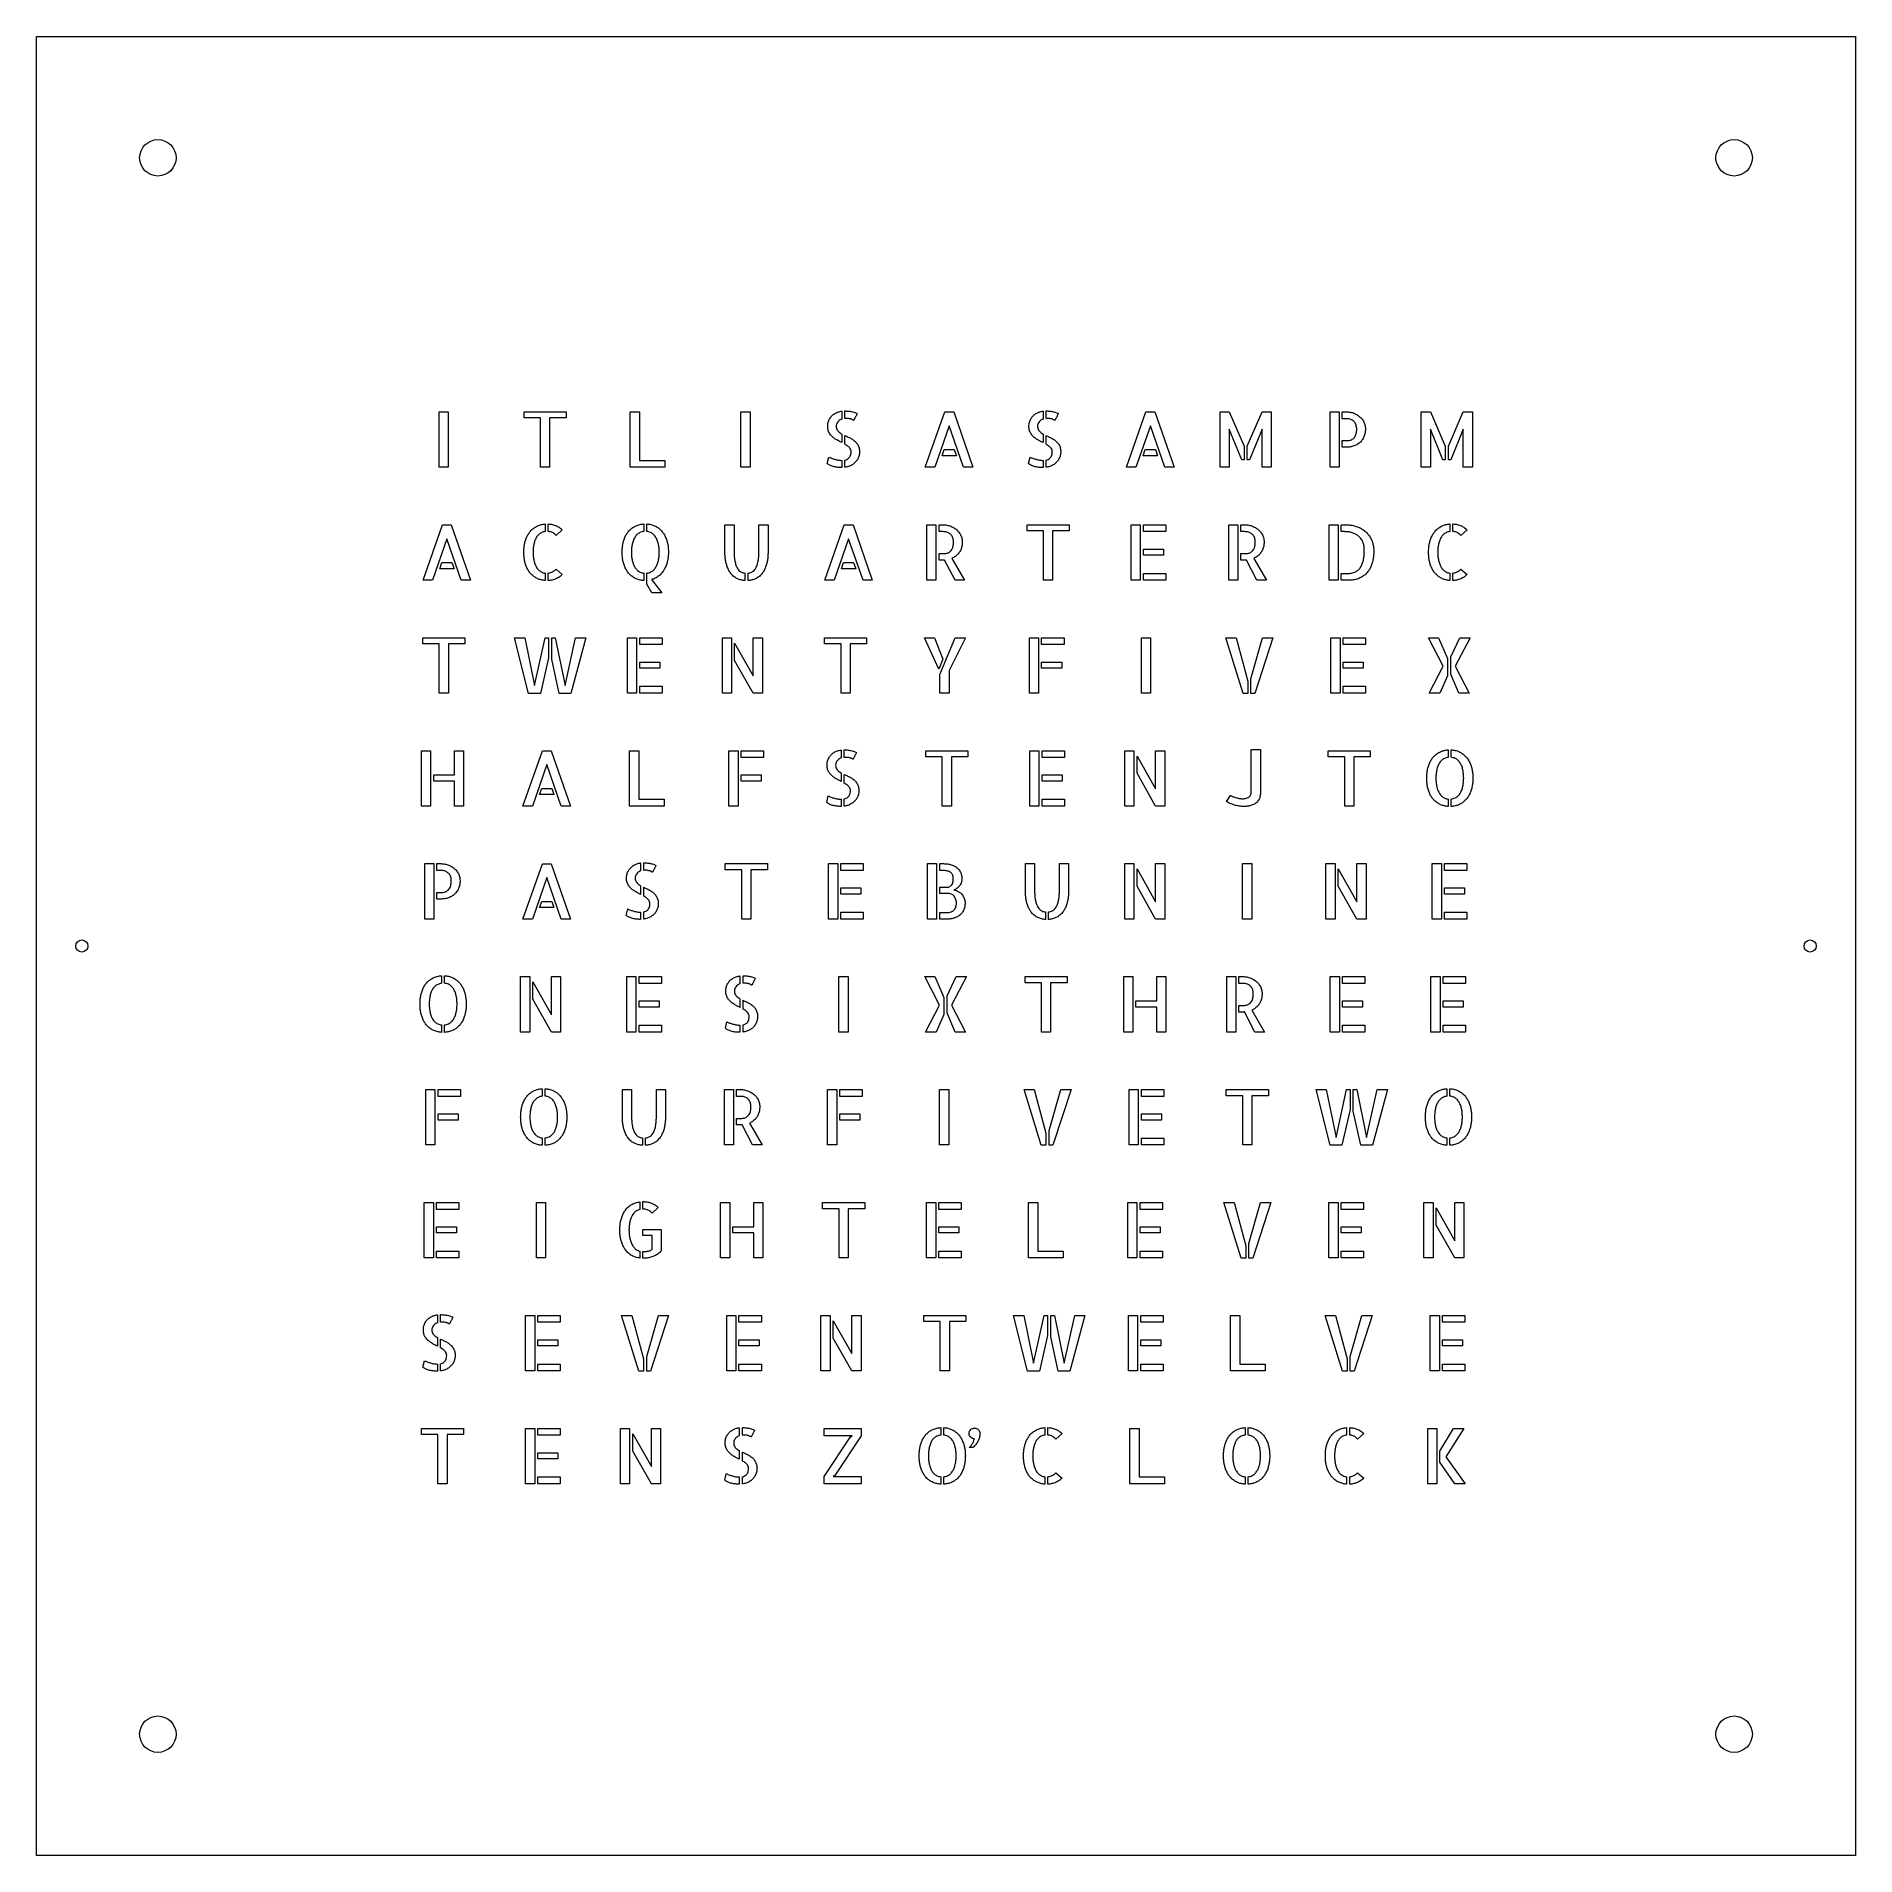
# Model space of a CAD drawing. Header units: millimetres. Extents: x 0 to 600, y 0 to 600.
import ezdxf

# ---------------------------------------------------------------- set-up
doc = ezdxf.new("R2010")
doc.units = ezdxf.units.MM
doc.layers.add('CUT_RED', color=1, linetype='Continuous', lineweight=0)

msp = doc.modelspace()

# ---------------------------------------------------------------- linework, layer by layer
at = {"layer": 'CUT_RED', "lineweight": 0}
for points in [[(0, 600), (600, 600), (600, 0), (0, 0)], [(135.85, 457.9), (132.82, 457.9), (132.82, 476.17), (135.85, 476.17)], [(174.73, 476.17), (174.73, 474.14), (169.28, 474.14), (169.28, 457.9), (166.28, 457.9), (166.28, 474.14), (160.83, 474.14), (160.83, 476.17)], [(198.88, 476.17), (198.88, 460.15), (207.28, 460.15), (207.28, 457.9), (195.85, 457.9), (195.85, 476.17)], [(235.38, 457.9), (232.36, 457.9), (232.36, 476.17), (235.38, 476.17)], [(260.99, 471.36), (261, 471.72), (261.03, 472.06), (261.08, 472.4), (261.15, 472.72), (261.24, 473.02), (261.36, 473.32), (261.49, 473.6), (261.63, 473.87), (261.79, 474.13), (261.97, 474.38), (262.16, 474.62), (262.36, 474.84), (262.58, 475.06), (262.81, 475.25), (263.05, 475.43), (263.3, 475.6), (263.57, 475.75), (263.85, 475.89), (264.14, 476.01), (264.43, 476.11), (264.73, 476.2), (265.03, 476.28), (265.33, 476.35), (265.65, 476.39), (265.65, 473.79), (265.34, 473.67), (265.05, 473.51), (264.79, 473.32), (264.55, 473.09), (264.33, 472.84), (264.14, 472.56), (264, 472.29), (263.89, 472.01), (263.83, 471.74), (263.81, 471.46), (263.83, 471.09), (263.89, 470.75), (264, 470.43), (264.14, 470.15), (264.33, 469.9), (264.55, 469.67), (264.79, 469.45), (265.05, 469.24), (265.34, 469.04), (265.65, 468.86), (265.65, 466.03), (265.37, 466.16), (265.1, 466.3), (264.83, 466.44), (264.56, 466.59), (264.28, 466.73), (264.01, 466.89), (263.74, 467.04), (263.48, 467.21), (263.23, 467.39), (262.99, 467.57), (262.75, 467.76), (262.52, 467.96), (262.31, 468.18), (262.1, 468.4), (261.91, 468.63), (261.73, 468.88), (261.57, 469.14), (261.42, 469.4), (261.29, 469.68), (261.18, 469.98), (261.09, 470.3), (261.03, 470.64), (261, 470.99)], [(269.54, 473.34), (269.47, 473.37), (269.4, 473.41), (269.32, 473.46), (269.24, 473.52), (269.14, 473.58), (269.03, 473.64), (268.9, 473.7), (268.74, 473.75), (268.57, 473.81), (268.38, 473.86), (268.16, 473.9), (267.93, 473.94), (267.66, 473.97), (267.36, 473.98), (267.03, 473.98), (266.66, 473.96), (266.66, 476.47), (266.97, 476.46), (267.29, 476.44), (267.6, 476.41), (267.92, 476.38), (268.24, 476.34), (268.56, 476.29), (268.88, 476.23), (269.24, 476.16), (269.58, 476.07), (269.9, 475.96), (270.19, 475.85), (270.46, 475.72), (270.7, 475.58), (270.63, 475.41), (270.54, 475.24), (270.45, 475.06), (270.36, 474.87), (270.26, 474.68), (270.16, 474.5), (270.07, 474.32), (269.98, 474.15), (269.9, 473.99), (269.82, 473.84), (269.75, 473.71), (269.69, 473.59), (269.63, 473.49), (269.59, 473.42), (269.56, 473.37)], [(308.87, 457.9), (305.8, 457.9), (301.07, 471.58), (296.28, 457.9), (293.18, 457.9), (299.58, 476.15), (302.53, 476.15)], [(327.34, 471.36), (327.35, 471.72), (327.38, 472.06), (327.44, 472.4), (327.51, 472.72), (327.6, 473.02), (327.71, 473.32), (327.85, 473.6), (327.99, 473.87), (328.15, 474.13), (328.33, 474.38), (328.52, 474.62), (328.72, 474.84), (328.94, 475.06), (329.16, 475.25), (329.41, 475.43), (329.66, 475.6), (329.93, 475.75), (330.21, 475.89), (330.49, 476.01), (330.79, 476.11), (331.08, 476.2), (331.38, 476.28), (331.69, 476.35), (332, 476.39), (332, 473.79), (331.7, 473.67), (331.41, 473.51), (331.15, 473.32), (330.91, 473.09), (330.69, 472.84), (330.5, 472.56), (330.36, 472.29), (330.25, 472.01), (330.19, 471.74), (330.17, 471.46), (330.19, 471.09), (330.25, 470.75), (330.36, 470.43), (330.5, 470.15), (330.69, 469.9), (330.91, 469.67), (331.15, 469.45), (331.41, 469.24), (331.7, 469.04), (332, 468.86), (332, 466.03), (331.73, 466.16), (331.46, 466.3), (331.19, 466.44), (330.91, 466.59), (330.64, 466.74), (330.37, 466.89), (330.1, 467.04), (329.84, 467.21), (329.59, 467.39), (329.34, 467.57), (329.11, 467.76), (328.88, 467.96), (328.66, 468.18), (328.46, 468.4), (328.27, 468.63), (328.09, 468.88), (327.93, 469.14), (327.78, 469.4), (327.64, 469.68), (327.54, 469.98), (327.45, 470.3), (327.39, 470.64), (327.35, 470.99)], [(335.89, 473.34), (335.83, 473.37), (335.76, 473.41), (335.68, 473.46), (335.6, 473.52), (335.5, 473.58), (335.39, 473.64), (335.25, 473.7), (335.1, 473.75), (334.93, 473.81), (334.74, 473.86), (334.52, 473.9), (334.28, 473.94), (334.02, 473.97), (333.72, 473.98), (333.39, 473.98), (333.02, 473.96), (333.02, 476.47), (333.33, 476.46), (333.65, 476.44), (333.96, 476.41), (334.28, 476.38), (334.6, 476.34), (334.92, 476.29), (335.24, 476.23), (335.6, 476.16), (335.94, 476.07), (336.26, 475.96), (336.55, 475.85), (336.82, 475.72), (337.06, 475.58), (336.98, 475.41), (336.9, 475.24), (336.81, 475.06), (336.71, 474.87), (336.62, 474.68), (336.52, 474.5), (336.43, 474.32), (336.34, 474.15), (336.26, 473.99), (336.18, 473.84), (336.11, 473.71), (336.04, 473.59), (335.99, 473.49), (335.94, 473.42), (335.91, 473.37)], [(375.23, 457.9), (372.16, 457.9), (367.43, 471.58), (362.64, 457.9), (359.54, 457.9), (365.94, 476.15), (368.89, 476.15)], [(390.38, 476.17), (393.41, 476.17), (398.32, 464.89), (398.32, 460.3), (397.52, 460.3), (393.41, 470.47), (393.41, 457.9), (390.38, 457.9)], [(404.24, 476.17), (407.27, 476.17), (407.27, 457.9), (404.24, 457.9), (404.24, 470.47), (400.15, 460.3), (399.33, 460.3), (399.33, 464.84)], [(426.71, 476.17), (429.68, 476.17), (429.68, 457.9), (426.71, 457.9)], [(431.96, 476.17), (432.29, 476.16), (432.62, 476.14), (432.95, 476.1), (433.28, 476.05), (433.61, 475.98), (433.94, 475.9), (434.27, 475.8), (434.59, 475.69), (434.9, 475.56), (435.2, 475.41), (435.49, 475.25), (435.77, 475.08), (436.05, 474.89), (436.31, 474.68), (436.56, 474.46), (436.8, 474.23), (437.02, 473.99), (437.23, 473.73), (437.43, 473.46), (437.61, 473.18), (437.77, 472.89), (437.92, 472.58), (438.05, 472.26), (438.15, 471.93), (438.23, 471.6), (438.29, 471.25), (438.32, 470.89), (438.33, 470.52), (438.32, 470.18), (438.3, 469.84), (438.26, 469.51), (438.21, 469.19), (438.15, 468.88), (438.07, 468.58), (437.97, 468.29), (437.86, 468), (437.72, 467.69), (437.56, 467.39), (437.39, 467.1), (437.2, 466.83), (437, 466.57), (436.78, 466.33), (436.55, 466.11), (436.3, 465.89), (436.04, 465.69), (435.76, 465.51), (435.47, 465.34), (435.17, 465.18), (434.85, 465.04), (434.51, 464.92), (434.21, 464.82), (433.9, 464.73), (433.59, 464.66), (433.26, 464.6), (432.93, 464.55), (432.59, 464.52), (432.24, 464.5), (431.89, 464.49), (430.7, 464.49), (430.7, 466.68), (432.41, 466.68), (432.68, 466.69), (432.95, 466.72), (433.22, 466.78), (433.48, 466.86), (433.75, 466.97), (434, 467.11), (434.24, 467.27), (434.46, 467.47), (434.68, 467.7), (434.87, 467.97), (435.04, 468.29), (435.18, 468.65), (435.27, 468.91), (435.33, 469.19), (435.39, 469.49), (435.43, 469.81), (435.45, 470.16), (435.46, 470.52), (435.45, 470.75), (435.42, 471), (435.39, 471.26), (435.33, 471.55), (435.25, 471.84), (435.14, 472.12), (435, 472.39), (434.82, 472.66), (434.66, 472.87), (434.47, 473.06), (434.25, 473.24), (434.01, 473.4), (433.75, 473.56), (433.5, 473.67), (433.23, 473.75), (432.94, 473.82), (432.62, 473.87), (432.28, 473.9), (431.91, 473.91), (430.7, 473.91), (430.7, 476.17)], [(456.74, 476.17), (459.77, 476.17), (464.67, 464.89), (464.67, 460.3), (463.88, 460.3), (459.77, 470.47), (459.77, 457.9), (456.74, 457.9)], [(470.6, 476.17), (473.62, 476.17), (473.62, 457.9), (470.6, 457.9), (470.6, 470.47), (466.51, 460.3), (465.69, 460.3), (465.69, 464.84)], [(266.66, 468.36), (266.94, 468.24), (267.21, 468.11), (267.49, 467.98), (267.77, 467.84), (268.05, 467.71), (268.34, 467.57), (268.62, 467.42), (268.89, 467.27), (269.15, 467.1), (269.4, 466.92), (269.65, 466.74), (269.88, 466.54), (270.11, 466.33), (270.32, 466.11), (270.52, 465.87), (270.7, 465.61), (270.87, 465.35), (271.03, 465.06), (271.14, 464.81), (271.24, 464.53), (271.33, 464.24), (271.39, 463.93), (271.43, 463.61), (271.46, 463.27), (271.47, 462.91), (271.46, 462.61), (271.43, 462.32), (271.39, 462.03), (271.32, 461.74), (271.24, 461.45), (271.14, 461.17), (271.02, 460.89), (270.88, 460.63), (270.73, 460.37), (270.57, 460.12), (270.39, 459.88), (270.19, 459.65), (269.98, 459.43), (269.76, 459.22), (269.52, 459.02), (269.26, 458.83), (268.98, 458.66), (268.69, 458.49), (268.43, 458.37), (268.16, 458.25), (267.88, 458.15), (267.59, 458.06), (267.29, 457.99), (266.98, 457.92), (266.66, 457.87), (266.66, 460.25), (267.02, 460.36), (267.33, 460.49), (267.62, 460.65), (267.87, 460.84), (268.09, 461.06), (268.27, 461.3), (268.43, 461.58), (268.54, 461.88), (268.63, 462.21), (268.68, 462.57), (268.69, 462.96), (268.67, 463.29), (268.6, 463.6), (268.49, 463.89), (268.33, 464.15), (268.12, 464.39), (267.93, 464.58), (267.71, 464.77), (267.47, 464.95), (267.22, 465.12), (266.95, 465.29), (266.66, 465.46)], [(333.02, 468.36), (333.29, 468.24), (333.57, 468.11), (333.85, 467.98), (334.13, 467.84), (334.41, 467.71), (334.69, 467.57), (334.97, 467.42), (335.24, 467.27), (335.51, 467.1), (335.76, 466.92), (336.01, 466.74), (336.24, 466.54), (336.47, 466.33), (336.68, 466.11), (336.87, 465.87), (337.06, 465.61), (337.23, 465.35), (337.38, 465.06), (337.5, 464.81), (337.6, 464.53), (337.68, 464.24), (337.75, 463.93), (337.79, 463.61), (337.82, 463.27), (337.83, 462.91), (337.82, 462.61), (337.79, 462.32), (337.74, 462.03), (337.68, 461.74), (337.6, 461.45), (337.49, 461.17), (337.37, 460.9), (337.24, 460.63), (337.09, 460.37), (336.93, 460.12), (336.75, 459.88), (336.55, 459.65), (336.34, 459.43), (336.12, 459.22), (335.87, 459.02), (335.62, 458.83), (335.34, 458.66), (335.05, 458.49), (334.79, 458.37), (334.52, 458.25), (334.24, 458.15), (333.95, 458.06), (333.65, 457.99), (333.34, 457.92), (333.02, 457.87), (333.02, 460.25), (333.37, 460.36), (333.69, 460.49), (333.98, 460.65), (334.23, 460.84), (334.45, 461.06), (334.63, 461.3), (334.78, 461.58), (334.9, 461.88), (334.98, 462.21), (335.04, 462.57), (335.05, 462.96), (335.03, 463.29), (334.96, 463.6), (334.85, 463.89), (334.69, 464.15), (334.48, 464.39), (334.28, 464.58), (334.07, 464.77), (333.83, 464.95), (333.58, 465.12), (333.31, 465.29), (333.02, 465.46)], [(302.7, 463.7), (303.42, 461.69), (298.69, 461.69), (299.38, 463.7)], [(369.06, 463.7), (369.78, 461.69), (365.05, 461.69), (365.74, 463.7)], [(261.38, 461.25), (261.57, 461.15), (261.78, 461.05), (262.01, 460.96), (262.26, 460.86), (262.53, 460.77), (262.8, 460.68), (263.08, 460.6), (263.37, 460.51), (263.65, 460.44), (263.94, 460.37), (264.22, 460.31), (264.51, 460.25), (264.79, 460.21), (265.06, 460.18), (265.32, 460.16), (265.57, 460.15), (265.65, 460.15), (265.65, 457.8), (265.6, 457.8), (265.3, 457.8), (264.99, 457.82), (264.68, 457.83), (264.37, 457.86), (264.05, 457.9), (263.73, 457.95), (263.41, 458), (263.09, 458.07), (262.77, 458.15), (262.46, 458.25), (262.16, 458.36), (261.87, 458.48), (261.58, 458.62), (261.32, 458.77), (261.08, 458.93), (260.86, 459.11)], [(327.74, 461.25), (327.92, 461.15), (328.13, 461.05), (328.36, 460.96), (328.62, 460.86), (328.89, 460.77), (329.16, 460.68), (329.44, 460.6), (329.72, 460.51), (330.01, 460.44), (330.29, 460.37), (330.58, 460.31), (330.86, 460.25), (331.14, 460.21), (331.41, 460.18), (331.68, 460.16), (331.93, 460.16), (332, 460.16), (332, 457.8), (331.95, 457.8), (331.65, 457.8), (331.35, 457.82), (331.04, 457.83), (330.73, 457.86), (330.41, 457.9), (330.09, 457.95), (329.77, 458), (329.45, 458.07), (329.13, 458.15), (328.82, 458.25), (328.52, 458.36), (328.22, 458.48), (327.94, 458.62), (327.68, 458.77), (327.44, 458.93), (327.22, 459.11)], [(143.2, 420.65), (140.13, 420.65), (135.39, 434.33), (130.61, 420.65), (127.51, 420.65), (133.9, 438.89), (136.85, 438.89)], [(160.77, 429.87), (160.78, 430.23), (160.79, 430.59), (160.81, 430.94), (160.83, 431.28), (160.87, 431.62), (160.91, 431.95), (160.95, 432.27), (161.01, 432.58), (161.07, 432.89), (161.14, 433.18), (161.22, 433.48), (161.31, 433.76), (161.42, 434.09), (161.54, 434.41), (161.66, 434.73), (161.8, 435.03), (161.94, 435.32), (162.09, 435.6), (162.25, 435.87), (162.42, 436.13), (162.6, 436.37), (162.78, 436.61), (162.99, 436.86), (163.22, 437.1), (163.45, 437.33), (163.68, 437.55), (163.93, 437.75), (164.19, 437.93), (164.45, 438.11), (164.72, 438.27), (165, 438.42), (165.29, 438.56), (165.58, 438.68), (165.88, 438.79), (166.18, 438.89), (166.49, 438.98), (166.81, 439.05), (167.13, 439.11), (167.46, 439.16), (167.79, 439.19), (167.79, 436.71), (167.46, 436.65), (167.15, 436.56), (166.84, 436.45), (166.54, 436.31), (166.25, 436.15), (166.02, 436), (165.79, 435.82), (165.58, 435.62), (165.37, 435.4), (165.17, 435.16), (164.99, 434.9), (164.84, 434.66), (164.69, 434.4), (164.56, 434.12), (164.44, 433.83), (164.33, 433.51), (164.23, 433.18), (164.13, 432.83), (164.07, 432.55), (164.01, 432.25), (163.96, 431.95), (163.91, 431.63), (163.88, 431.3), (163.85, 430.96), (163.82, 430.61), (163.81, 430.24), (163.8, 429.87), (163.81, 429.49), (163.82, 429.12), (163.85, 428.77), (163.88, 428.42), (163.91, 428.09), (163.96, 427.78), (164.01, 427.47), (164.07, 427.18), (164.13, 426.89), (164.23, 426.55), (164.33, 426.22), (164.44, 425.9), (164.56, 425.61), (164.69, 425.33), (164.84, 425.06), (164.99, 424.81), (165.17, 424.54), (165.37, 424.29), (165.58, 424.07), (165.8, 423.86), (166.03, 423.68), (166.26, 423.52), (166.56, 423.36), (166.86, 423.22), (167.16, 423.11), (167.47, 423.03), (167.79, 422.98), (167.79, 420.55), (167.46, 420.58), (167.13, 420.62), (166.81, 420.67), (166.49, 420.74), (166.18, 420.83), (165.88, 420.92), (165.58, 421.03), (165.29, 421.15), (165, 421.29), (164.72, 421.44), (164.45, 421.6), (164.19, 421.78), (163.93, 421.97), (163.68, 422.17), (163.45, 422.38), (163.22, 422.61), (162.99, 422.85), (162.78, 423.1), (162.6, 423.34), (162.42, 423.59), (162.25, 423.85), (162.09, 424.12), (161.94, 424.4), (161.8, 424.69), (161.66, 424.99), (161.54, 425.31), (161.42, 425.63), (161.31, 425.96), (161.22, 426.25), (161.14, 426.54), (161.07, 426.85), (161.01, 427.15), (160.95, 427.47), (160.91, 427.79), (160.87, 428.12), (160.83, 428.45), (160.81, 428.8), (160.79, 429.15), (160.78, 429.5)], [(171.41, 435.4), (171.18, 435.64), (170.94, 435.86), (170.7, 436.06), (170.45, 436.22), (170.19, 436.36), (169.93, 436.48), (169.66, 436.58), (169.38, 436.65), (169.1, 436.71), (168.8, 436.74), (168.8, 439.19), (169.17, 439.17), (169.53, 439.13), (169.88, 439.07), (170.22, 439), (170.56, 438.92), (170.88, 438.82), (171.2, 438.7), (171.51, 438.57), (171.81, 438.43), (172.11, 438.27), (172.4, 438.09), (172.68, 437.9), (172.95, 437.69), (173.21, 437.47), (173.46, 437.23)], [(193.21, 429.87), (193.21, 430.23), (193.22, 430.59), (193.24, 430.94), (193.27, 431.28), (193.3, 431.62), (193.34, 431.95), (193.39, 432.27), (193.44, 432.58), (193.51, 432.89), (193.58, 433.19), (193.66, 433.49), (193.74, 433.77), (193.85, 434.11), (193.97, 434.43), (194.1, 434.75), (194.23, 435.05), (194.38, 435.34), (194.53, 435.62), (194.69, 435.9), (194.86, 436.16), (195.04, 436.41), (195.23, 436.65), (195.44, 436.9), (195.67, 437.15), (195.9, 437.37), (196.15, 437.59), (196.4, 437.79), (196.66, 437.98), (196.93, 438.15), (197.21, 438.31), (197.5, 438.46), (197.79, 438.59), (198.09, 438.71), (198.39, 438.82), (198.7, 438.92), (199.02, 439), (199.34, 439.07), (199.66, 439.12), (199.99, 439.16), (200.32, 439.19), (200.32, 436.71), (199.99, 436.66), (199.67, 436.58), (199.35, 436.48), (199.05, 436.35), (198.75, 436.19), (198.51, 436.04), (198.28, 435.87), (198.06, 435.67), (197.86, 435.45), (197.66, 435.21), (197.47, 434.95), (197.32, 434.71), (197.18, 434.45), (197.04, 434.17), (196.92, 433.87), (196.8, 433.55), (196.69, 433.22), (196.59, 432.87), (196.52, 432.58), (196.46, 432.28), (196.4, 431.97), (196.36, 431.65), (196.32, 431.32), (196.28, 430.97), (196.26, 430.62), (196.24, 430.25), (196.23, 429.87), (196.24, 429.48), (196.26, 429.11), (196.28, 428.75), (196.32, 428.4), (196.36, 428.07), (196.4, 427.75), (196.46, 427.44), (196.52, 427.14), (196.59, 426.86), (196.69, 426.51), (196.8, 426.17), (196.92, 425.86), (197.05, 425.56), (197.18, 425.28), (197.33, 425.01), (197.48, 424.76), (197.67, 424.49), (197.88, 424.25), (198.08, 424.02), (198.3, 423.82), (198.53, 423.64), (198.77, 423.48), (199.07, 423.33), (199.37, 423.2), (199.68, 423.09), (200, 423.02), (200.32, 422.98), (200.32, 420.57), (199.88, 420.57), (199.52, 420.62), (199.17, 420.69), (198.83, 420.77), (198.49, 420.87), (198.16, 420.98), (197.84, 421.11), (197.52, 421.26), (197.21, 421.41), (196.94, 421.57), (196.68, 421.74), (196.43, 421.92), (196.19, 422.11), (195.95, 422.31), (195.72, 422.53), (195.5, 422.76), (195.29, 423), (195.09, 423.25), (194.9, 423.51), (194.71, 423.79), (194.54, 424.08), (194.38, 424.38), (194.22, 424.7), (194.08, 425.02), (193.94, 425.36), (193.82, 425.71), (193.7, 426.08), (193.62, 426.38), (193.54, 426.7), (193.47, 427.02), (193.41, 427.35), (193.36, 427.68), (193.31, 428.03), (193.27, 428.38), (193.24, 428.74), (193.22, 429.11), (193.21, 429.49)], [(208.45, 429.87), (208.45, 429.5), (208.44, 429.13), (208.41, 428.77), (208.38, 428.42), (208.34, 428.07), (208.29, 427.73), (208.23, 427.4), (208.17, 427.08), (208.09, 426.76), (208.01, 426.45), (207.9, 426.11), (207.79, 425.78), (207.67, 425.46), (207.55, 425.15), (207.41, 424.85), (207.27, 424.56), (207.12, 424.28), (206.96, 424.01), (206.79, 423.75), (206.6, 423.46), (206.39, 423.19), (206.18, 422.93), (205.96, 422.69), (205.73, 422.45), (205.5, 422.23), (205.26, 422.03), (205.01, 421.84), (204.71, 421.63), (204.42, 421.45), (204.11, 421.29), (203.81, 421.16), (203.49, 421.04), (203.17, 420.94), (202.85, 420.87), (206.27, 416.46), (203, 416.46), (201.34, 419.31), (201.34, 422.98), (201.67, 423.03), (201.99, 423.11), (202.31, 423.22), (202.62, 423.35), (202.91, 423.51), (203.15, 423.67), (203.38, 423.84), (203.6, 424.04), (203.81, 424.26), (204, 424.51), (204.19, 424.77), (204.34, 425.02), (204.48, 425.28), (204.62, 425.56), (204.74, 425.86), (204.86, 426.18), (204.97, 426.51), (205.07, 426.86), (205.14, 427.14), (205.2, 427.44), (205.26, 427.75), (205.31, 428.07), (205.35, 428.4), (205.38, 428.75), (205.4, 429.11), (205.42, 429.48), (205.43, 429.87), (205.42, 430.25), (205.4, 430.63), (205.38, 430.99), (205.35, 431.33), (205.31, 431.67), (205.26, 431.99), (205.2, 432.3), (205.14, 432.6), (205.07, 432.88), (204.97, 433.23), (204.86, 433.56), (204.74, 433.88), (204.61, 434.17), (204.48, 434.45), (204.33, 434.72), (204.18, 434.96), (203.99, 435.23), (203.79, 435.47), (203.58, 435.7), (203.36, 435.89), (203.13, 436.07), (202.89, 436.23), (202.59, 436.39), (202.29, 436.52), (201.98, 436.62), (201.66, 436.69), (201.34, 436.74), (201.34, 439.19), (201.67, 439.17), (202, 439.13), (202.32, 439.08), (202.64, 439.01), (202.95, 438.93), (203.26, 438.84), (203.56, 438.73), (203.86, 438.61), (204.15, 438.47), (204.44, 438.32), (204.71, 438.16), (204.98, 437.98), (205.24, 437.79), (205.49, 437.59), (205.73, 437.38), (205.97, 437.15), (206.19, 436.9), (206.41, 436.65), (206.59, 436.41), (206.77, 436.16), (206.94, 435.9), (207.11, 435.62), (207.26, 435.34), (207.41, 435.05), (207.54, 434.75), (207.67, 434.43), (207.79, 434.11), (207.91, 433.77), (207.99, 433.49), (208.07, 433.19), (208.15, 432.89), (208.21, 432.58), (208.27, 432.27), (208.32, 431.95), (208.36, 431.62), (208.39, 431.28), (208.42, 430.94), (208.44, 430.59), (208.45, 430.23)], [(230.12, 430.17), (230.13, 429.79), (230.13, 429.43), (230.15, 429.07), (230.16, 428.73), (230.19, 428.4), (230.21, 428.09), (230.25, 427.78), (230.28, 427.48), (230.33, 427.2), (230.37, 426.93), (230.45, 426.56), (230.53, 426.21), (230.63, 425.88), (230.73, 425.57), (230.84, 425.28), (230.96, 425), (231.09, 424.75), (231.29, 424.42), (231.5, 424.13), (231.72, 423.88), (231.96, 423.66), (232.22, 423.47), (232.49, 423.32), (232.77, 423.19), (233.07, 423.09), (233.37, 423.02), (233.69, 422.98), (233.69, 420.52), (233.36, 420.55), (233.04, 420.59), (232.72, 420.65), (232.41, 420.72), (232.1, 420.8), (231.8, 420.89), (231.51, 421), (231.23, 421.12), (230.95, 421.25), (230.65, 421.42), (230.37, 421.6), (230.09, 421.8), (229.82, 422.02), (229.57, 422.26), (229.33, 422.51), (229.1, 422.78), (228.88, 423.06), (228.72, 423.3), (228.56, 423.56), (228.41, 423.82), (228.27, 424.09), (228.14, 424.37), (228.01, 424.67), (227.89, 424.97), (227.77, 425.29), (227.67, 425.61), (227.57, 425.95), (227.5, 426.24), (227.43, 426.54), (227.37, 426.84), (227.31, 427.15), (227.26, 427.46), (227.22, 427.79), (227.18, 428.12), (227.15, 428.45), (227.13, 428.8), (227.11, 429.15), (227.1, 429.5), (227.1, 429.87), (227.1, 438.92), (230.12, 438.92)], [(241.3, 438.92), (241.3, 429.87), (241.3, 429.5), (241.29, 429.15), (241.27, 428.8), (241.25, 428.45), (241.22, 428.12), (241.19, 427.79), (241.14, 427.46), (241.09, 427.15), (241.04, 426.84), (240.98, 426.54), (240.91, 426.24), (240.83, 425.95), (240.74, 425.61), (240.63, 425.29), (240.52, 424.97), (240.39, 424.67), (240.27, 424.37), (240.13, 424.09), (239.99, 423.82), (239.83, 423.56), (239.67, 423.3), (239.51, 423.06), (239.29, 422.78), (239.06, 422.51), (238.81, 422.26), (238.56, 422.02), (238.3, 421.8), (238.02, 421.6), (237.74, 421.42), (237.44, 421.25), (237.16, 421.12), (236.88, 421), (236.59, 420.89), (236.3, 420.8), (236, 420.72), (235.69, 420.65), (235.37, 420.59), (235.04, 420.55), (234.71, 420.52), (234.71, 422.98), (235.03, 423.03), (235.34, 423.11), (235.63, 423.21), (235.92, 423.33), (236.19, 423.48), (236.44, 423.67), (236.68, 423.88), (236.91, 424.13), (237.12, 424.42), (237.31, 424.74), (237.44, 424.99), (237.57, 425.26), (237.68, 425.55), (237.78, 425.86), (237.88, 426.19), (237.97, 426.54), (238.04, 426.91), (238.09, 427.18), (238.14, 427.46), (238.18, 427.76), (238.21, 428.06), (238.24, 428.38), (238.26, 428.72), (238.28, 429.06), (238.29, 429.42), (238.3, 429.79), (238.3, 430.17), (238.3, 438.92)], [(275.7, 420.65), (272.63, 420.65), (267.89, 434.33), (263.11, 420.65), (260.01, 420.65), (266.4, 438.89), (269.35, 438.89)], [(293.72, 438.92), (296.7, 438.92), (296.7, 420.65), (293.72, 420.65)], [(306.12, 420.65), (302.97, 420.65), (299.53, 427.27), (299.49, 427.26), (299.45, 427.26), (299.41, 427.26), (299.36, 427.25), (299.32, 427.25), (299.26, 427.24), (299.19, 427.24), (299.1, 427.24), (299.01, 427.24), (298.89, 427.24), (298.75, 427.24), (298.6, 427.24), (298.42, 427.24), (298.21, 427.24), (297.98, 427.24), (297.72, 427.24), (297.72, 429.42), (299.4, 429.42), (299.67, 429.43), (299.95, 429.47), (300.22, 429.53), (300.49, 429.61), (300.76, 429.72), (301.01, 429.85), (301.25, 430.02), (301.48, 430.22), (301.7, 430.45), (301.89, 430.72), (302.06, 431.04), (302.2, 431.39), (302.29, 431.66), (302.35, 431.94), (302.41, 432.24), (302.44, 432.56), (302.47, 432.9), (302.47, 433.27), (302.47, 433.5), (302.44, 433.75), (302.41, 434.01), (302.35, 434.29), (302.27, 434.58), (302.16, 434.86), (302.02, 435.14), (301.84, 435.41), (301.68, 435.62), (301.49, 435.81), (301.27, 435.99), (301.03, 436.15), (300.76, 436.3), (300.52, 436.41), (300.25, 436.5), (299.96, 436.57), (299.64, 436.62), (299.3, 436.65), (298.93, 436.66), (297.72, 436.66), (297.72, 438.92), (298.98, 438.92), (299.31, 438.91), (299.64, 438.89), (299.97, 438.85), (300.3, 438.8), (300.63, 438.73), (300.96, 438.64), (301.29, 438.55), (301.61, 438.43), (301.92, 438.3), (302.22, 438.16), (302.51, 438), (302.79, 437.83), (303.07, 437.64), (303.33, 437.43), (303.58, 437.21), (303.82, 436.98), (304.04, 436.74), (304.25, 436.48), (304.45, 436.21), (304.63, 435.93), (304.79, 435.63), (304.94, 435.33), (305.07, 435.01), (305.17, 434.68), (305.25, 434.34), (305.3, 434), (305.34, 433.64), (305.35, 433.27), (305.34, 432.91), (305.32, 432.56), (305.28, 432.23), (305.23, 431.9), (305.16, 431.59), (305.08, 431.28), (304.98, 430.98), (304.87, 430.7), (304.74, 430.42), (304.59, 430.15), (304.43, 429.89), (304.24, 429.62), (304.04, 429.37), (303.82, 429.13), (303.6, 428.9), (303.35, 428.69), (303.1, 428.49), (302.83, 428.3), (302.55, 428.13), (302.26, 427.98), (301.95, 427.84)], [(340.63, 438.92), (340.63, 436.89), (335.17, 436.89), (335.17, 420.65), (332.17, 420.65), (332.17, 436.89), (326.72, 436.89), (326.72, 438.92)], [(361.04, 438.92), (364.07, 438.92), (364.07, 420.65), (361.04, 420.65)], [(372.47, 438.92), (372.47, 436.66), (365.09, 436.66), (365.09, 438.92)], [(393.26, 438.92), (396.24, 438.92), (396.24, 420.65), (393.26, 420.65)], [(405.66, 420.65), (402.51, 420.65), (399.06, 427.27), (399.02, 427.26), (398.98, 427.26), (398.94, 427.26), (398.9, 427.25), (398.85, 427.25), (398.79, 427.24), (398.72, 427.24), (398.64, 427.24), (398.54, 427.24), (398.43, 427.24), (398.29, 427.24), (398.13, 427.24), (397.95, 427.24), (397.75, 427.24), (397.51, 427.24), (397.25, 427.24), (397.25, 429.42), (398.94, 429.42), (399.21, 429.43), (399.48, 429.47), (399.76, 429.53), (400.03, 429.61), (400.3, 429.72), (400.55, 429.85), (400.79, 430.02), (401.02, 430.22), (401.23, 430.45), (401.42, 430.72), (401.59, 431.04), (401.74, 431.39), (401.82, 431.66), (401.89, 431.94), (401.94, 432.24), (401.98, 432.56), (402, 432.9), (402.01, 433.27), (402, 433.5), (401.98, 433.75), (401.94, 434.01), (401.89, 434.29), (401.81, 434.58), (401.7, 434.86), (401.56, 435.14), (401.38, 435.41), (401.21, 435.62), (401.02, 435.81), (400.81, 435.99), (400.57, 436.15), (400.3, 436.3), (400.06, 436.41), (399.79, 436.5), (399.5, 436.57), (399.18, 436.62), (398.83, 436.65), (398.47, 436.66), (397.25, 436.66), (397.25, 438.92), (398.52, 438.92), (398.85, 438.91), (399.18, 438.89), (399.51, 438.85), (399.84, 438.8), (400.17, 438.73), (400.5, 438.64), (400.82, 438.55), (401.14, 438.43), (401.45, 438.3), (401.76, 438.16), (402.05, 438), (402.33, 437.83), (402.6, 437.64), (402.87, 437.43), (403.12, 437.21), (403.36, 436.98), (403.58, 436.74), (403.79, 436.48), (403.98, 436.21), (404.16, 435.93), (404.33, 435.63), (404.48, 435.33), (404.6, 435.01), (404.71, 434.68), (404.79, 434.34), (404.84, 434), (404.88, 433.64), (404.89, 433.27), (404.88, 432.91), (404.86, 432.56), (404.82, 432.23), (404.77, 431.9), (404.7, 431.59), (404.61, 431.28), (404.52, 430.98), (404.4, 430.7), (404.27, 430.42), (404.13, 430.15), (403.97, 429.89), (403.78, 429.62), (403.58, 429.37), (403.36, 429.13), (403.13, 428.9), (402.89, 428.69), (402.64, 428.49), (402.37, 428.3), (402.09, 428.13), (401.8, 427.98), (401.49, 427.84)], [(426.34, 438.92), (429.31, 438.92), (429.31, 420.65), (426.34, 420.65)], [(431.84, 438.92), (432.22, 438.91), (432.59, 438.9), (432.96, 438.87), (433.31, 438.84), (433.66, 438.79), (434, 438.74), (434.34, 438.67), (434.66, 438.59), (434.98, 438.51), (435.29, 438.41), (435.6, 438.3), (435.89, 438.19), (436.23, 438.04), (436.57, 437.87), (436.89, 437.7), (437.19, 437.52), (437.49, 437.33), (437.77, 437.14), (438.05, 436.93), (438.31, 436.71), (438.55, 436.48), (438.79, 436.24), (439.02, 435.99), (439.23, 435.74), (439.43, 435.48), (439.62, 435.22), (439.8, 434.94), (439.96, 434.66), (440.12, 434.38), (440.26, 434.08), (440.39, 433.78), (440.51, 433.48), (440.62, 433.17), (440.72, 432.85), (440.81, 432.54), (440.88, 432.22), (440.94, 431.9), (440.99, 431.59), (441.03, 431.26), (441.06, 430.94), (441.08, 430.62), (441.08, 430.29), (441.08, 429.92), (441.07, 429.56), (441.05, 429.2), (441.03, 428.86), (441, 428.52), (440.96, 428.2), (440.92, 427.88), (440.87, 427.57), (440.81, 427.28), (440.75, 426.99), (440.68, 426.71), (440.6, 426.44), (440.49, 426.09), (440.37, 425.75), (440.25, 425.43), (440.12, 425.12), (439.98, 424.82), (439.84, 424.53), (439.69, 424.26), (439.54, 424), (439.37, 423.76), (439.16, 423.46), (438.93, 423.18), (438.7, 422.92), (438.46, 422.67), (438.22, 422.45), (437.96, 422.25), (437.7, 422.06), (437.39, 421.86), (437.09, 421.68), (436.79, 421.52), (436.49, 421.37), (436.19, 421.24), (435.9, 421.13), (435.56, 421.01), (435.23, 420.92), (434.92, 420.84), (434.61, 420.78), (434.32, 420.73), (433.98, 420.7), (433.69, 420.67), (433.45, 420.65), (433.25, 420.65), (430.33, 420.65), (430.33, 422.83), (432.26, 422.83), (432.66, 422.84), (433.04, 422.86), (433.4, 422.91), (433.75, 422.97), (434.09, 423.04), (434.41, 423.14), (434.72, 423.25), (435.01, 423.38), (435.28, 423.52), (435.54, 423.69), (435.79, 423.87), (436.02, 424.07), (436.24, 424.28), (436.44, 424.51), (436.62, 424.76), (436.78, 425), (436.92, 425.24), (437.05, 425.5), (437.18, 425.77), (437.29, 426.05), (437.4, 426.34), (437.5, 426.65), (437.59, 426.97), (437.66, 427.3), (437.73, 427.64), (437.79, 427.99), (437.85, 428.36), (437.89, 428.73), (437.92, 429.12), (437.94, 429.53), (437.96, 429.94), (437.96, 430.36), (437.96, 430.69), (437.94, 431.01), (437.91, 431.34), (437.87, 431.66), (437.82, 431.98), (437.76, 432.3), (437.69, 432.62), (437.6, 432.94), (437.49, 433.24), (437.36, 433.54), (437.21, 433.83), (437.04, 434.11), (436.85, 434.38), (436.63, 434.64), (436.43, 434.86), (436.21, 435.07), (435.97, 435.27), (435.71, 435.46), (435.44, 435.64), (435.15, 435.8), (434.84, 435.96), (434.52, 436.1), (434.27, 436.2), (434, 436.29), (433.73, 436.37), (433.44, 436.44), (433.13, 436.5), (432.82, 436.55), (432.49, 436.59), (432.15, 436.62), (431.79, 436.64), (431.43, 436.66), (431.04, 436.66), (430.33, 436.66), (430.33, 438.92)], [(459.16, 429.87), (459.16, 430.23), (459.18, 430.59), (459.19, 430.94), (459.22, 431.28), (459.25, 431.62), (459.29, 431.95), (459.34, 432.27), (459.4, 432.58), (459.46, 432.89), (459.53, 433.19), (459.61, 433.48), (459.69, 433.76), (459.8, 434.09), (459.92, 434.42), (460.05, 434.73), (460.19, 435.03), (460.33, 435.32), (460.48, 435.6), (460.64, 435.87), (460.81, 436.13), (460.98, 436.37), (461.17, 436.61), (461.38, 436.87), (461.6, 437.1), (461.83, 437.33), (462.07, 437.55), (462.32, 437.75), (462.57, 437.93), (462.84, 438.11), (463.11, 438.27), (463.39, 438.42), (463.67, 438.56), (463.97, 438.68), (464.26, 438.79), (464.57, 438.89), (464.88, 438.98), (465.19, 439.05), (465.52, 439.11), (465.84, 439.16), (466.18, 439.19), (466.18, 436.71), (465.85, 436.65), (465.54, 436.56), (465.23, 436.45), (464.93, 436.32), (464.64, 436.15), (464.4, 436), (464.18, 435.82), (463.96, 435.62), (463.76, 435.4), (463.56, 435.16), (463.38, 434.9), (463.22, 434.66), (463.08, 434.4), (462.95, 434.12), (462.83, 433.83), (462.72, 433.51), (462.61, 433.18), (462.52, 432.83), (462.45, 432.55), (462.4, 432.25), (462.34, 431.95), (462.3, 431.63), (462.26, 431.3), (462.23, 430.96), (462.21, 430.61), (462.19, 430.24), (462.19, 429.87), (462.19, 429.49), (462.21, 429.12), (462.23, 428.77), (462.26, 428.42), (462.3, 428.09), (462.34, 427.78), (462.4, 427.47), (462.45, 427.18), (462.52, 426.89), (462.61, 426.55), (462.72, 426.22), (462.83, 425.9), (462.95, 425.61), (463.08, 425.33), (463.22, 425.06), (463.38, 424.81), (463.56, 424.54), (463.76, 424.29), (463.97, 424.07), (464.18, 423.86), (464.41, 423.68), (464.65, 423.52), (464.95, 423.36), (465.25, 423.22), (465.55, 423.11), (465.86, 423.03), (466.18, 422.98), (466.18, 420.55), (465.84, 420.58), (465.52, 420.62), (465.19, 420.67), (464.88, 420.74), (464.57, 420.83), (464.26, 420.92), (463.97, 421.03), (463.67, 421.15), (463.39, 421.29), (463.11, 421.44), (462.84, 421.6), (462.57, 421.78), (462.32, 421.97), (462.07, 422.17), (461.83, 422.38), (461.6, 422.61), (461.38, 422.85), (461.17, 423.1), (460.98, 423.34), (460.81, 423.59), (460.64, 423.85), (460.48, 424.12), (460.33, 424.4), (460.19, 424.69), (460.05, 424.99), (459.92, 425.31), (459.8, 425.63), (459.69, 425.96), (459.61, 426.25), (459.53, 426.54), (459.46, 426.85), (459.4, 427.15), (459.34, 427.47), (459.29, 427.79), (459.25, 428.12), (459.22, 428.45), (459.19, 428.8), (459.18, 429.15), (459.16, 429.5)], [(469.8, 435.4), (469.56, 435.64), (469.33, 435.86), (469.08, 436.06), (468.84, 436.22), (468.58, 436.36), (468.32, 436.48), (468.05, 436.58), (467.77, 436.65), (467.49, 436.71), (467.19, 436.74), (467.19, 439.19), (467.56, 439.17), (467.92, 439.13), (468.27, 439.07), (468.61, 439), (468.94, 438.92), (469.27, 438.82), (469.59, 438.7), (469.9, 438.57), (470.2, 438.43), (470.5, 438.27), (470.78, 438.09), (471.06, 437.9), (471.33, 437.69), (471.6, 437.47), (471.85, 437.23)], [(137.03, 426.45), (137.75, 424.44), (133.01, 424.44), (133.71, 426.45)], [(269.53, 426.45), (270.25, 424.44), (265.51, 424.44), (266.21, 426.45)], [(371.7, 428.88), (365.09, 428.88), (365.09, 430.91), (371.7, 430.91)], [(168.8, 422.98), (169.1, 423.02), (169.39, 423.08), (169.67, 423.16), (169.94, 423.25), (170.21, 423.37), (170.46, 423.51), (170.71, 423.68), (170.95, 423.87), (171.18, 424.08), (171.41, 424.32), (173.46, 422.51), (173.23, 422.28), (172.98, 422.07), (172.73, 421.88), (172.47, 421.69), (172.2, 421.52), (171.93, 421.37), (171.65, 421.22), (171.36, 421.09), (171.06, 420.98), (170.76, 420.87), (170.45, 420.78), (170.14, 420.7), (169.81, 420.64), (169.48, 420.59), (169.15, 420.55), (168.8, 420.52)], [(365.09, 422.9), (372.47, 422.9), (372.47, 420.65), (365.09, 420.65)], [(467.19, 422.98), (467.49, 423.02), (467.77, 423.08), (468.05, 423.16), (468.33, 423.25), (468.59, 423.37), (468.85, 423.51), (469.1, 423.68), (469.34, 423.87), (469.57, 424.08), (469.8, 424.32), (471.85, 422.51), (471.61, 422.28), (471.37, 422.07), (471.11, 421.88), (470.86, 421.69), (470.59, 421.52), (470.31, 421.37), (470.03, 421.22), (469.75, 421.09), (469.45, 420.98), (469.15, 420.87), (468.84, 420.78), (468.52, 420.7), (468.2, 420.64), (467.87, 420.59), (467.54, 420.55), (467.19, 420.52)], [(141.33, 401.66), (141.33, 399.63), (135.88, 399.63), (135.88, 383.39), (132.88, 383.39), (132.88, 399.63), (127.43, 399.63), (127.43, 401.66)], [(164.29, 385.9), (167.76, 401.66), (168.93, 401.66), (168.93, 395.05), (166.23, 383.29), (162.34, 383.29), (157.7, 401.66), (161.07, 401.66)], [(177.85, 401.66), (181.23, 401.66), (176.29, 383.29), (172.43, 383.29), (169.95, 394.57), (169.95, 401.66), (171.14, 401.66), (174.36, 385.9)], [(194.93, 401.66), (197.96, 401.66), (197.96, 383.39), (194.93, 383.39)], [(206.36, 401.66), (206.36, 399.41), (198.98, 399.41), (198.98, 401.66)], [(226.24, 383.39), (226.24, 401.66), (229.27, 401.66), (229.27, 383.39)], [(236.43, 401.66), (239.46, 401.66), (239.46, 383.39), (236.43, 383.39), (230.28, 394.2), (230.28, 399.9), (236.43, 389.07)], [(273.83, 401.66), (273.83, 399.63), (268.38, 399.63), (268.38, 383.39), (265.38, 383.39), (265.38, 399.63), (259.93, 399.63), (259.93, 401.66)], [(296.25, 401.66), (299, 394.55), (297.66, 391.3), (292.86, 401.66)], [(303.07, 401.66), (306.46, 401.66), (301.04, 390.83), (301.04, 383.39), (298.01, 383.39), (298.01, 389.49)], [(327.51, 401.66), (330.53, 401.66), (330.53, 383.39), (327.51, 383.39)], [(338.94, 401.66), (338.94, 399.41), (331.55, 399.41), (331.55, 401.66)], [(367.45, 383.39), (364.43, 383.39), (364.43, 401.66), (367.45, 401.66)], [(392.31, 401.66), (395.71, 401.66), (399.55, 387.33), (399.55, 383.29), (397.99, 383.29)], [(404.43, 401.66), (407.8, 401.66), (401.86, 383.29), (400.57, 383.29), (400.57, 388.13)], [(426.97, 401.66), (429.99, 401.66), (429.99, 383.39), (426.97, 383.39)], [(438.39, 401.66), (438.39, 399.41), (431.01, 399.41), (431.01, 401.66)], [(459.08, 401.66), (462.47, 401.66), (465.45, 394.82), (465.45, 389.15), (462.82, 383.39), (459.38, 383.39), (464.01, 392.27)], [(472.84, 401.66), (467.9, 392.27), (472.54, 383.39), (469.09, 383.39), (466.47, 389.67), (466.47, 395.32), (469.44, 401.66)], [(205.59, 391.62), (198.98, 391.62), (198.98, 393.66), (205.59, 393.66)], [(338.17, 391.62), (331.55, 391.62), (331.55, 393.66), (338.17, 393.66)], [(437.62, 391.62), (431.01, 391.62), (431.01, 393.66), (437.62, 393.66)], [(198.98, 385.65), (206.36, 385.65), (206.36, 383.39), (198.98, 383.39)], [(431.01, 385.65), (438.39, 385.65), (438.39, 383.39), (431.01, 383.39)], [(127.01, 364.41), (130.03, 364.41), (130.03, 346.14), (127.01, 346.14)], [(140.91, 364.41), (140.91, 346.14), (137.94, 346.14), (137.94, 354.37), (131.05, 354.37), (131.05, 356.4), (137.94, 356.4), (137.94, 364.41)], [(176.17, 346.14), (173.09, 346.14), (168.36, 359.83), (163.57, 346.14), (160.47, 346.14), (166.87, 364.39), (169.82, 364.39)], [(198.66, 364.41), (198.66, 348.4), (207.06, 348.4), (207.06, 346.14), (195.64, 346.14), (195.64, 364.41)], [(228.41, 364.41), (231.43, 364.41), (231.43, 346.14), (228.41, 346.14)], [(239.83, 364.41), (239.83, 362.16), (232.45, 362.16), (232.45, 364.41)], [(260.77, 359.6), (260.78, 359.96), (260.81, 360.3), (260.86, 360.64), (260.93, 360.96), (261.03, 361.27), (261.14, 361.56), (261.27, 361.84), (261.42, 362.12), (261.58, 362.38), (261.75, 362.62), (261.94, 362.86), (262.15, 363.09), (262.36, 363.3), (262.59, 363.49), (262.83, 363.67), (263.09, 363.84), (263.35, 363.99), (263.63, 364.13), (263.92, 364.25), (264.21, 364.35), (264.51, 364.45), (264.81, 364.52), (265.12, 364.59), (265.43, 364.63), (265.43, 362.03), (265.12, 361.91), (264.84, 361.75), (264.58, 361.56), (264.34, 361.33), (264.12, 361.08), (263.93, 360.8), (263.78, 360.53), (263.68, 360.25), (263.62, 359.98), (263.6, 359.7), (263.62, 359.33), (263.68, 358.99), (263.78, 358.67), (263.93, 358.39), (264.12, 358.14), (264.34, 357.91), (264.58, 357.69), (264.84, 357.48), (265.12, 357.28), (265.43, 357.1), (265.43, 354.27), (265.16, 354.41), (264.88, 354.54), (264.61, 354.68), (264.34, 354.83), (264.07, 354.98), (263.79, 355.13), (263.53, 355.28), (263.27, 355.45), (263.01, 355.63), (262.77, 355.81), (262.53, 356), (262.31, 356.21), (262.09, 356.42), (261.89, 356.64), (261.7, 356.87), (261.52, 357.12), (261.35, 357.38), (261.2, 357.64), (261.07, 357.93), (260.96, 358.22), (260.88, 358.54), (260.82, 358.88), (260.78, 359.23)], [(269.32, 361.59), (269.26, 361.61), (269.19, 361.65), (269.11, 361.7), (269.02, 361.76), (268.93, 361.82), (268.81, 361.88), (268.68, 361.94), (268.53, 361.99), (268.36, 362.05), (268.16, 362.1), (267.95, 362.14), (267.71, 362.18), (267.45, 362.21), (267.15, 362.22), (266.81, 362.22), (266.45, 362.21), (266.45, 364.71), (266.76, 364.7), (267.07, 364.68), (267.39, 364.65), (267.71, 364.62), (268.02, 364.58), (268.34, 364.53), (268.66, 364.47), (269.03, 364.4), (269.37, 364.31), (269.68, 364.2), (269.98, 364.09), (270.24, 363.96), (270.49, 363.82), (270.41, 363.65), (270.33, 363.48), (270.24, 363.3), (270.14, 363.11), (270.04, 362.92), (269.95, 362.74), (269.86, 362.56), (269.77, 362.39), (269.68, 362.23), (269.61, 362.08), (269.54, 361.95), (269.47, 361.83), (269.41, 361.73), (269.37, 361.66), (269.34, 361.61)], [(307.23, 364.41), (307.23, 362.38), (301.77, 362.38), (301.77, 346.14), (298.77, 346.14), (298.77, 362.38), (293.32, 362.38), (293.32, 364.41)], [(327.65, 364.41), (330.67, 364.41), (330.67, 346.14), (327.65, 346.14)], [(339.08, 364.41), (339.08, 362.16), (331.69, 362.16), (331.69, 364.41)], [(358.96, 346.14), (358.96, 364.41), (361.99, 364.41), (361.99, 346.14)], [(369.15, 364.41), (372.17, 364.41), (372.17, 346.14), (369.15, 346.14), (363, 356.95), (363, 362.65), (369.15, 351.82)], [(403.71, 364.78), (403.71, 350.55), (403.7, 350.19), (403.67, 349.85), (403.62, 349.52), (403.56, 349.21), (403.47, 348.92), (403.36, 348.64), (403.24, 348.38), (403.07, 348.1), (402.89, 347.84), (402.69, 347.59), (402.47, 347.36), (402.23, 347.16), (401.97, 346.97), (401.7, 346.8), (401.42, 346.65), (401.12, 346.52), (400.81, 346.4), (400.49, 346.31), (400.15, 346.23), (399.86, 346.17), (399.56, 346.12), (399.26, 346.08), (398.96, 346.05), (398.65, 346.03), (398.34, 346.02), (398.03, 346.02), (397.75, 346.02), (397.44, 346.04), (397.11, 346.08), (396.76, 346.13), (396.46, 346.18), (396.16, 346.24), (395.86, 346.31), (395.55, 346.39), (395.24, 346.47), (394.93, 346.57), (394.63, 346.67), (394.33, 346.78), (394.03, 346.89), (393.74, 347.01), (393.4, 347.16), (393.08, 347.32), (392.79, 347.5), (392.53, 347.68), (393.79, 349.69), (393.93, 349.6), (394.09, 349.51), (394.28, 349.42), (394.5, 349.33), (394.73, 349.23), (394.98, 349.15), (395.24, 349.06), (395.5, 348.98), (395.78, 348.9), (396.06, 348.83), (396.35, 348.76), (396.64, 348.69), (396.94, 348.64), (397.22, 348.6), (397.49, 348.58), (397.76, 348.57), (398.12, 348.58), (398.47, 348.61), (398.79, 348.66), (399.09, 348.74), (399.36, 348.83), (399.62, 348.94), (399.85, 349.08), (400.09, 349.27), (400.29, 349.49), (400.45, 349.76), (400.57, 350.07), (400.65, 350.42), (400.68, 350.8), (400.68, 364.78)], [(439.94, 364.41), (439.94, 362.38), (434.49, 362.38), (434.49, 346.14), (431.49, 346.14), (431.49, 362.38), (426.04, 362.38), (426.04, 364.41)], [(458.55, 355.36), (458.55, 355.73), (458.56, 356.08), (458.58, 356.43), (458.61, 356.78), (458.64, 357.11), (458.68, 357.44), (458.73, 357.76), (458.78, 358.08), (458.85, 358.39), (458.92, 358.69), (458.99, 358.98), (459.08, 359.27), (459.19, 359.6), (459.31, 359.93), (459.44, 360.24), (459.57, 360.54), (459.72, 360.84), (459.87, 361.12), (460.03, 361.39), (460.2, 361.65), (460.38, 361.9), (460.57, 362.14), (460.78, 362.4), (461.01, 362.64), (461.24, 362.87), (461.48, 363.08), (461.73, 363.28), (461.99, 363.47), (462.26, 363.65), (462.54, 363.81), (462.82, 363.95), (463.11, 364.09), (463.41, 364.21), (463.72, 364.32), (464.03, 364.41), (464.34, 364.49), (464.66, 364.56), (464.99, 364.61), (465.32, 364.66), (465.66, 364.68), (465.66, 362.21), (465.33, 362.15), (465, 362.07), (464.69, 361.97), (464.38, 361.84), (464.07, 361.68), (463.83, 361.53), (463.6, 361.36), (463.38, 361.16), (463.17, 360.95), (462.97, 360.71), (462.79, 360.45), (462.63, 360.2), (462.49, 359.94), (462.36, 359.66), (462.23, 359.36), (462.12, 359.05), (462.01, 358.71), (461.92, 358.36), (461.85, 358.08), (461.79, 357.78), (461.74, 357.47), (461.69, 357.15), (461.65, 356.81), (461.62, 356.47), (461.6, 356.11), (461.58, 355.74), (461.57, 355.36), (461.58, 354.98), (461.6, 354.61), (461.62, 354.25), (461.65, 353.9), (461.69, 353.56), (461.74, 353.24), (461.79, 352.93), (461.85, 352.63), (461.92, 352.35), (462.01, 352), (462.12, 351.67), (462.24, 351.35), (462.36, 351.05), (462.5, 350.77), (462.64, 350.5), (462.8, 350.26), (462.99, 349.99), (463.19, 349.74), (463.4, 349.51), (463.62, 349.31), (463.86, 349.13), (464.1, 348.98), (464.4, 348.82), (464.71, 348.69), (465.02, 348.59), (465.34, 348.51), (465.66, 348.47), (465.66, 346.02), (465.33, 346.04), (465, 346.09), (464.67, 346.14), (464.36, 346.21), (464.04, 346.29), (463.73, 346.39), (463.43, 346.49), (463.13, 346.61), (462.83, 346.75), (462.55, 346.89), (462.27, 347.06), (462, 347.23), (461.74, 347.42), (461.49, 347.62), (461.24, 347.83), (461.01, 348.06), (460.78, 348.3), (460.57, 348.56), (460.38, 348.8), (460.2, 349.05), (460.03, 349.31), (459.87, 349.58), (459.72, 349.87), (459.57, 350.16), (459.44, 350.47), (459.31, 350.78), (459.19, 351.11), (459.08, 351.45), (458.99, 351.73), (458.92, 352.03), (458.85, 352.33), (458.78, 352.64), (458.73, 352.96), (458.68, 353.28), (458.64, 353.61), (458.61, 353.95), (458.58, 354.29), (458.56, 354.64), (458.55, 355)], [(466.65, 364.68), (466.99, 364.66), (467.31, 364.62), (467.64, 364.57), (467.95, 364.51), (468.27, 364.43), (468.57, 364.33), (468.88, 364.22), (469.17, 364.1), (469.47, 363.97), (469.75, 363.82), (470.03, 363.65), (470.29, 363.48), (470.55, 363.29), (470.8, 363.08), (471.05, 362.87), (471.28, 362.64), (471.51, 362.4), (471.72, 362.14), (471.91, 361.9), (472.09, 361.65), (472.26, 361.39), (472.42, 361.12), (472.57, 360.84), (472.72, 360.54), (472.86, 360.24), (472.99, 359.93), (473.11, 359.6), (473.22, 359.27), (473.31, 358.98), (473.39, 358.69), (473.46, 358.39), (473.52, 358.08), (473.58, 357.76), (473.63, 357.44), (473.67, 357.11), (473.71, 356.78), (473.73, 356.43), (473.75, 356.08), (473.76, 355.73), (473.77, 355.36), (473.76, 355), (473.75, 354.64), (473.73, 354.29), (473.71, 353.95), (473.67, 353.61), (473.63, 353.28), (473.58, 352.96), (473.52, 352.64), (473.46, 352.33), (473.39, 352.03), (473.31, 351.73), (473.22, 351.45), (473.11, 351.11), (472.99, 350.78), (472.86, 350.47), (472.72, 350.16), (472.57, 349.87), (472.42, 349.58), (472.26, 349.31), (472.09, 349.05), (471.91, 348.8), (471.72, 348.56), (471.51, 348.3), (471.28, 348.06), (471.05, 347.83), (470.81, 347.62), (470.56, 347.42), (470.3, 347.23), (470.03, 347.06), (469.76, 346.89), (469.48, 346.75), (469.19, 346.61), (468.89, 346.49), (468.59, 346.39), (468.28, 346.29), (467.97, 346.21), (467.65, 346.14), (467.32, 346.09), (466.99, 346.04), (466.65, 346.02), (466.65, 348.47), (466.99, 348.52), (467.31, 348.6), (467.63, 348.71), (467.94, 348.84), (468.24, 349), (468.48, 349.16), (468.71, 349.34), (468.93, 349.54), (469.14, 349.76), (469.34, 350), (469.53, 350.27), (469.68, 350.51), (469.82, 350.78), (469.95, 351.06), (470.08, 351.35), (470.19, 351.67), (470.3, 352), (470.4, 352.35), (470.46, 352.63), (470.52, 352.93), (470.58, 353.24), (470.62, 353.56), (470.66, 353.9), (470.69, 354.25), (470.72, 354.61), (470.73, 354.98), (470.74, 355.36), (470.73, 355.75), (470.72, 356.12), (470.69, 356.48), (470.66, 356.83), (470.62, 357.16), (470.58, 357.48), (470.52, 357.79), (470.46, 358.09), (470.4, 358.37), (470.3, 358.72), (470.19, 359.06), (470.08, 359.37), (469.95, 359.67), (469.82, 359.95), (469.67, 360.21), (469.52, 360.46), (469.32, 360.72), (469.12, 360.97), (468.91, 361.19), (468.69, 361.39), (468.46, 361.57), (468.21, 361.72), (467.91, 361.88), (467.61, 362.01), (467.29, 362.11), (466.98, 362.19), (466.65, 362.23)], [(239.07, 354.37), (232.45, 354.37), (232.45, 356.4), (239.07, 356.4)], [(266.45, 356.6), (266.72, 356.48), (267, 356.35), (267.27, 356.22), (267.55, 356.08), (267.84, 355.95), (268.12, 355.81), (268.4, 355.66), (268.67, 355.51), (268.93, 355.34), (269.19, 355.16), (269.43, 354.98), (269.67, 354.78), (269.89, 354.57), (270.1, 354.35), (270.3, 354.11), (270.48, 353.85), (270.65, 353.59), (270.81, 353.3), (270.93, 353.05), (271.03, 352.77), (271.11, 352.48), (271.17, 352.18), (271.22, 351.85), (271.25, 351.51), (271.26, 351.15), (271.25, 350.85), (271.22, 350.56), (271.17, 350.27), (271.11, 349.98), (271.02, 349.69), (270.92, 349.41), (270.8, 349.14), (270.67, 348.87), (270.52, 348.61), (270.35, 348.36), (270.17, 348.12), (269.98, 347.89), (269.77, 347.67), (269.54, 347.46), (269.3, 347.26), (269.04, 347.07), (268.77, 346.9), (268.48, 346.73), (268.22, 346.61), (267.95, 346.49), (267.67, 346.39), (267.38, 346.3), (267.08, 346.23), (266.77, 346.16), (266.45, 346.11), (266.45, 348.5), (266.8, 348.6), (267.12, 348.73), (267.4, 348.89), (267.66, 349.08), (267.87, 349.3), (268.06, 349.54), (268.21, 349.82), (268.33, 350.12), (268.41, 350.45), (268.46, 350.81), (268.48, 351.2), (268.46, 351.53), (268.39, 351.84), (268.27, 352.13), (268.11, 352.4), (267.91, 352.64), (267.71, 352.82), (267.49, 353.01), (267.26, 353.19), (267.01, 353.36), (266.73, 353.53), (266.45, 353.7)], [(338.31, 354.37), (331.69, 354.37), (331.69, 356.4), (338.31, 356.4)], [(169.99, 351.94), (170.71, 349.93), (165.98, 349.93), (166.67, 351.94)], [(261.17, 349.49), (261.35, 349.39), (261.56, 349.29), (261.79, 349.2), (262.05, 349.1), (262.32, 349.01), (262.59, 348.92), (262.87, 348.84), (263.15, 348.76), (263.43, 348.68), (263.72, 348.61), (264, 348.55), (264.29, 348.5), (264.57, 348.45), (264.84, 348.42), (265.1, 348.4), (265.36, 348.4), (265.43, 348.4), (265.43, 346.04), (265.38, 346.04), (265.08, 346.04), (264.78, 346.06), (264.47, 346.08), (264.15, 346.1), (263.84, 346.14), (263.52, 346.19), (263.2, 346.24), (262.88, 346.31), (262.56, 346.39), (262.25, 346.49), (261.94, 346.6), (261.65, 346.72), (261.37, 346.86), (261.11, 347.01), (260.87, 347.18), (260.65, 347.35)], [(331.69, 348.4), (339.08, 348.4), (339.08, 346.14), (331.69, 346.14)], [(128.1, 327.16), (131.07, 327.16), (131.07, 308.89), (128.1, 308.89)], [(133.35, 327.16), (133.69, 327.15), (134.02, 327.13), (134.35, 327.09), (134.68, 327.04), (135, 326.97), (135.33, 326.89), (135.66, 326.79), (135.98, 326.67), (136.29, 326.54), (136.59, 326.4), (136.88, 326.24), (137.17, 326.07), (137.44, 325.88), (137.7, 325.67), (137.95, 325.45), (138.19, 325.22), (138.42, 324.98), (138.62, 324.72), (138.82, 324.45), (139, 324.17), (139.17, 323.87), (139.31, 323.57), (139.44, 323.25), (139.54, 322.92), (139.62, 322.58), (139.68, 322.24), (139.71, 321.88), (139.72, 321.51), (139.72, 321.16), (139.69, 320.83), (139.66, 320.5), (139.61, 320.18), (139.54, 319.87), (139.46, 319.57), (139.36, 319.28), (139.25, 318.99), (139.11, 318.67), (138.95, 318.37), (138.78, 318.09), (138.59, 317.82), (138.39, 317.56), (138.17, 317.32), (137.94, 317.09), (137.69, 316.88), (137.43, 316.68), (137.15, 316.5), (136.86, 316.33), (136.56, 316.17), (136.24, 316.03), (135.91, 315.9), (135.6, 315.8), (135.3, 315.72), (134.98, 315.65), (134.65, 315.59), (134.32, 315.54), (133.98, 315.51), (133.63, 315.49), (133.28, 315.48), (132.09, 315.48), (132.09, 317.66), (133.8, 317.66), (134.07, 317.68), (134.34, 317.71), (134.61, 317.77), (134.88, 317.85), (135.14, 317.96), (135.39, 318.09), (135.63, 318.26), (135.86, 318.46), (136.07, 318.69), (136.26, 318.96), (136.43, 319.28), (136.58, 319.63), (136.66, 319.9), (136.73, 320.18), (136.78, 320.48), (136.82, 320.8), (136.84, 321.14), (136.85, 321.51), (136.84, 321.74), (136.82, 321.99), (136.78, 322.25), (136.72, 322.54), (136.65, 322.82), (136.54, 323.11), (136.39, 323.38), (136.22, 323.65), (136.05, 323.86), (135.86, 324.05), (135.64, 324.23), (135.4, 324.39), (135.14, 324.54), (134.89, 324.65), (134.63, 324.74), (134.33, 324.81), (134.01, 324.86), (133.67, 324.89), (133.3, 324.9), (132.09, 324.9), (132.09, 327.16)], [(176.17, 308.89), (173.09, 308.89), (168.36, 322.57), (163.58, 308.89), (160.48, 308.89), (166.87, 327.13), (169.82, 327.13)], [(194.63, 322.35), (194.64, 322.71), (194.68, 323.05), (194.73, 323.38), (194.8, 323.7), (194.89, 324.01), (195.01, 324.31), (195.14, 324.59), (195.28, 324.86), (195.44, 325.12), (195.62, 325.37), (195.81, 325.61), (196.01, 325.83), (196.23, 326.04), (196.46, 326.24), (196.7, 326.42), (196.95, 326.59), (197.22, 326.74), (197.5, 326.87), (197.78, 326.99), (198.08, 327.1), (198.37, 327.19), (198.68, 327.27), (198.98, 327.33), (199.29, 327.38), (199.29, 324.78), (198.99, 324.65), (198.7, 324.5), (198.44, 324.3), (198.2, 324.08), (197.98, 323.82), (197.79, 323.55), (197.65, 323.28), (197.54, 323), (197.48, 322.73), (197.46, 322.45), (197.48, 322.08), (197.54, 321.73), (197.65, 321.42), (197.79, 321.14), (197.98, 320.89), (198.2, 320.65), (198.44, 320.43), (198.7, 320.23), (198.99, 320.03), (199.29, 319.85), (199.29, 317.02), (199.02, 317.15), (198.75, 317.29), (198.48, 317.43), (198.2, 317.58), (197.93, 317.72), (197.66, 317.87), (197.39, 318.03), (197.13, 318.2), (196.88, 318.37), (196.63, 318.56), (196.4, 318.75), (196.17, 318.95), (195.95, 319.16), (195.75, 319.39), (195.56, 319.62), (195.38, 319.87), (195.22, 320.12), (195.07, 320.39), (194.94, 320.67), (194.83, 320.97), (194.74, 321.29), (194.68, 321.62), (194.65, 321.98)], [(203.19, 324.33), (203.12, 324.36), (203.05, 324.4), (202.97, 324.45), (202.89, 324.51), (202.79, 324.57), (202.68, 324.63), (202.54, 324.69), (202.39, 324.74), (202.22, 324.8), (202.03, 324.84), (201.81, 324.89), (201.58, 324.93), (201.31, 324.96), (201.01, 324.97), (200.68, 324.97), (200.31, 324.95), (200.31, 327.46), (200.62, 327.45), (200.94, 327.43), (201.25, 327.4), (201.57, 327.37), (201.89, 327.33), (202.21, 327.28), (202.53, 327.22), (202.89, 327.14), (203.23, 327.05), (203.55, 326.95), (203.84, 326.84), (204.11, 326.71), (204.35, 326.56), (204.27, 326.4), (204.19, 326.23), (204.1, 326.05), (204, 325.86), (203.91, 325.67), (203.81, 325.49), (203.72, 325.31), (203.63, 325.14), (203.55, 324.98), (203.47, 324.83), (203.4, 324.7), (203.34, 324.58), (203.28, 324.48), (203.24, 324.41), (203.2, 324.36)], [(241.09, 327.16), (241.09, 325.13), (235.63, 325.13), (235.63, 308.89), (232.64, 308.89), (232.64, 325.13), (227.18, 325.13), (227.18, 327.16)], [(261.29, 327.16), (264.32, 327.16), (264.32, 308.89), (261.29, 308.89)], [(272.72, 327.16), (272.72, 324.9), (265.33, 324.9), (265.33, 327.16)], [(293.94, 327.16), (296.91, 327.16), (296.91, 308.89), (293.94, 308.89)], [(302.56, 318.51), (302.85, 318.46), (303.15, 318.38), (303.46, 318.27), (303.78, 318.13), (304.03, 318.01), (304.28, 317.86), (304.52, 317.69), (304.75, 317.5), (304.98, 317.29), (305.2, 317.06), (305.4, 316.82), (305.58, 316.55), (305.75, 316.27), (305.91, 315.97), (306.02, 315.7), (306.12, 315.42), (306.19, 315.13), (306.24, 314.82), (306.27, 314.5), (306.28, 314.17), (306.27, 313.82), (306.25, 313.49), (306.21, 313.17), (306.16, 312.86), (306.09, 312.57), (306.01, 312.3), (305.91, 312.04), (305.75, 311.69), (305.58, 311.37), (305.4, 311.08), (305.2, 310.81), (304.98, 310.56), (304.75, 310.34), (304.52, 310.13), (304.27, 309.95), (304.02, 309.79), (303.76, 309.64), (303.44, 309.49), (303.12, 309.35), (302.81, 309.23), (302.5, 309.14), (302.21, 309.06), (301.93, 309), (301.67, 308.95), (301.42, 308.92), (301.21, 308.91), (301.03, 308.9), (300.9, 308.89), (300.8, 308.89), (297.93, 308.89), (297.93, 311.07), (300.63, 311.07), (300.99, 311.09), (301.33, 311.14), (301.65, 311.22), (301.94, 311.34), (302.22, 311.5), (302.46, 311.69), (302.69, 311.91), (302.88, 312.16), (303.05, 312.44), (303.19, 312.74), (303.29, 313.06), (303.37, 313.41), (303.42, 313.78), (303.43, 314.17), (303.41, 314.54), (303.37, 314.9), (303.29, 315.24), (303.18, 315.56), (303.04, 315.87), (302.87, 316.15), (302.66, 316.42), (302.46, 316.64), (302.23, 316.83), (301.98, 316.98), (301.71, 317.11), (301.42, 317.21), (301.1, 317.28), (300.77, 317.33), (300.41, 317.34), (297.93, 317.34), (297.93, 319.35), (299.12, 319.35), (299.39, 319.35), (299.67, 319.36), (299.95, 319.36), (300.23, 319.37), (300.51, 319.4), (300.78, 319.45), (301.05, 319.54), (301.3, 319.65), (301.53, 319.79), (301.75, 319.98), (301.94, 320.21), (302.1, 320.49), (302.22, 320.75), (302.3, 321.05), (302.36, 321.39), (302.4, 321.78), (302.41, 322.2), (302.41, 322.43), (302.38, 322.66), (302.34, 322.89), (302.29, 323.13), (302.21, 323.37), (302.1, 323.59), (301.96, 323.81), (301.79, 324.01), (301.59, 324.2), (301.34, 324.37), (301.06, 324.52), (300.73, 324.65), (300.48, 324.73), (300.22, 324.79), (299.92, 324.84), (299.6, 324.88), (299.26, 324.9), (298.89, 324.9), (297.93, 324.9), (297.93, 327.16), (299.19, 327.16), (299.52, 327.15), (299.85, 327.14), (300.18, 327.11), (300.5, 327.07), (300.82, 327.02), (301.13, 326.96), (301.45, 326.89), (301.75, 326.8), (302.05, 326.7), (302.34, 326.59), (302.61, 326.47), (302.88, 326.33), (303.13, 326.18), (303.38, 326.02), (303.65, 325.81), (303.9, 325.58), (304.14, 325.33), (304.35, 325.07), (304.54, 324.78), (304.72, 324.47), (304.85, 324.19), (304.96, 323.89), (305.05, 323.58), (305.12, 323.26), (305.17, 322.92), (305.2, 322.57), (305.22, 322.2), (305.21, 321.9), (305.18, 321.61), (305.13, 321.33), (305.06, 321.06), (304.97, 320.8), (304.84, 320.49), (304.69, 320.21), (304.53, 319.94), (304.35, 319.7), (304.15, 319.47), (303.95, 319.27), (303.73, 319.08), (303.49, 318.92), (303.25, 318.77), (303.02, 318.66), (302.79, 318.57)], [(329.23, 318.41), (329.23, 318.03), (329.24, 317.67), (329.25, 317.31), (329.27, 316.97), (329.29, 316.64), (329.32, 316.33), (329.35, 316.02), (329.39, 315.73), (329.43, 315.44), (329.48, 315.17), (329.55, 314.8), (329.64, 314.45), (329.73, 314.12), (329.83, 313.81), (329.95, 313.52), (330.07, 313.24), (330.2, 312.99), (330.39, 312.67), (330.6, 312.38), (330.83, 312.12), (331.07, 311.9), (331.32, 311.71), (331.59, 311.56), (331.88, 311.43), (332.17, 311.33), (332.48, 311.26), (332.8, 311.22), (332.8, 308.76), (332.47, 308.79), (332.14, 308.83), (331.82, 308.89), (331.51, 308.96), (331.21, 309.04), (330.91, 309.13), (330.62, 309.24), (330.34, 309.36), (330.06, 309.49), (329.76, 309.66), (329.47, 309.84), (329.19, 310.05), (328.93, 310.26), (328.68, 310.5), (328.44, 310.75), (328.21, 311.02), (327.99, 311.3), (327.83, 311.55), (327.67, 311.8), (327.52, 312.06), (327.38, 312.33), (327.24, 312.62), (327.11, 312.91), (326.99, 313.21), (326.88, 313.53), (326.77, 313.86), (326.68, 314.19), (326.6, 314.48), (326.53, 314.78), (326.47, 315.08), (326.41, 315.39), (326.37, 315.7), (326.32, 316.03), (326.29, 316.36), (326.26, 316.69), (326.23, 317.04), (326.22, 317.39), (326.21, 317.75), (326.21, 318.11), (326.21, 327.16), (329.23, 327.16)], [(340.41, 327.16), (340.41, 318.11), (340.41, 317.75), (340.4, 317.39), (340.38, 317.04), (340.36, 316.69), (340.33, 316.36), (340.29, 316.03), (340.25, 315.7), (340.2, 315.39), (340.14, 315.08), (340.08, 314.78), (340.01, 314.48), (339.94, 314.19), (339.84, 313.86), (339.73, 313.53), (339.62, 313.21), (339.5, 312.91), (339.37, 312.62), (339.23, 312.33), (339.09, 312.06), (338.94, 311.8), (338.78, 311.55), (338.61, 311.3), (338.39, 311.02), (338.16, 310.75), (337.92, 310.5), (337.67, 310.26), (337.4, 310.05), (337.13, 309.84), (336.84, 309.66), (336.54, 309.49), (336.27, 309.36), (335.99, 309.24), (335.7, 309.13), (335.4, 309.04), (335.1, 308.96), (334.79, 308.89), (334.47, 308.83), (334.15, 308.79), (333.82, 308.76), (333.82, 311.22), (334.14, 311.27), (334.44, 311.35), (334.74, 311.45), (335.02, 311.57), (335.29, 311.73), (335.55, 311.91), (335.79, 312.12), (336.01, 312.37), (336.22, 312.66), (336.42, 312.98), (336.55, 313.23), (336.67, 313.5), (336.78, 313.79), (336.89, 314.1), (336.98, 314.43), (337.07, 314.78), (337.15, 315.15), (337.2, 315.42), (337.24, 315.7), (337.28, 316), (337.32, 316.31), (337.34, 316.63), (337.37, 316.96), (337.39, 317.3), (337.4, 317.66), (337.41, 318.03), (337.41, 318.41), (337.41, 327.16)], [(358.96, 308.89), (358.96, 327.16), (361.99, 327.16), (361.99, 308.89)], [(369.15, 327.16), (372.18, 327.16), (372.18, 308.89), (369.15, 308.89), (363, 319.7), (363, 325.4), (369.15, 314.56)], [(400.85, 308.89), (397.82, 308.89), (397.82, 327.16), (400.85, 327.16)], [(425.32, 308.89), (425.32, 327.16), (428.34, 327.16), (428.34, 308.89)], [(435.51, 327.16), (438.53, 327.16), (438.53, 308.89), (435.51, 308.89), (429.36, 319.7), (429.36, 325.4), (435.51, 314.56)], [(460.36, 327.16), (463.39, 327.16), (463.39, 308.89), (460.36, 308.89)], [(471.79, 327.16), (471.79, 324.9), (464.4, 324.9), (464.4, 327.16)], [(200.31, 319.35), (200.58, 319.22), (200.86, 319.1), (201.14, 318.97), (201.42, 318.83), (201.7, 318.7), (201.98, 318.56), (202.26, 318.41), (202.54, 318.25), (202.8, 318.09), (203.05, 317.91), (203.3, 317.72), (203.53, 317.53), (203.76, 317.32), (203.97, 317.09), (204.17, 316.85), (204.35, 316.6), (204.52, 316.33), (204.67, 316.05), (204.79, 315.8), (204.89, 315.52), (204.97, 315.23), (205.04, 314.92), (205.08, 314.6), (205.11, 314.25), (205.12, 313.9), (205.11, 313.6), (205.08, 313.31), (205.04, 313.01), (204.97, 312.73), (204.89, 312.44), (204.79, 312.16), (204.67, 311.88), (204.53, 311.62), (204.38, 311.36), (204.22, 311.11), (204.04, 310.87), (203.84, 310.63), (203.63, 310.41), (203.41, 310.2), (203.16, 310.01), (202.91, 309.82), (202.63, 309.64), (202.34, 309.48), (202.08, 309.35), (201.81, 309.24), (201.53, 309.14), (201.24, 309.05), (200.94, 308.97), (200.63, 308.91), (200.31, 308.86), (200.31, 311.24), (200.66, 311.35), (200.98, 311.48), (201.27, 311.64), (201.52, 311.83), (201.74, 312.05), (201.92, 312.29), (202.07, 312.57), (202.19, 312.87), (202.28, 313.2), (202.33, 313.56), (202.34, 313.94), (202.32, 314.28), (202.25, 314.59), (202.14, 314.88), (201.98, 315.14), (201.77, 315.38), (201.57, 315.57), (201.36, 315.75), (201.12, 315.93), (200.87, 316.11), (200.6, 316.28), (200.31, 316.45)], [(271.95, 317.12), (265.33, 317.12), (265.33, 319.15), (271.95, 319.15)], [(471.02, 317.12), (464.4, 317.12), (464.4, 319.15), (471.02, 319.15)], [(170, 314.69), (170.71, 312.68), (165.98, 312.68), (166.67, 314.69)], [(195.03, 312.23), (195.22, 312.14), (195.42, 312.04), (195.66, 311.94), (195.91, 311.85), (196.18, 311.76), (196.45, 311.67), (196.73, 311.58), (197.01, 311.5), (197.3, 311.43), (197.58, 311.36), (197.87, 311.3), (198.15, 311.24), (198.43, 311.2), (198.71, 311.17), (198.97, 311.15), (199.22, 311.14), (199.29, 311.14), (199.29, 308.79), (199.24, 308.79), (198.95, 308.79), (198.64, 308.8), (198.33, 308.82), (198.02, 308.85), (197.7, 308.89), (197.38, 308.93), (197.06, 308.99), (196.74, 309.06), (196.42, 309.14), (196.11, 309.24), (195.81, 309.35), (195.51, 309.47), (195.23, 309.61), (194.97, 309.76), (194.73, 309.92), (194.51, 310.1)], [(265.33, 311.14), (272.72, 311.14), (272.72, 308.89), (265.33, 308.89)], [(464.4, 311.14), (471.79, 311.14), (471.79, 308.89), (464.4, 308.89)], [(126.54, 280.86), (126.54, 281.22), (126.56, 281.58), (126.57, 281.93), (126.6, 282.27), (126.63, 282.61), (126.67, 282.94), (126.72, 283.26), (126.78, 283.57), (126.84, 283.88), (126.91, 284.18), (126.99, 284.47), (127.07, 284.76), (127.18, 285.1), (127.3, 285.42), (127.43, 285.73), (127.57, 286.04), (127.71, 286.33), (127.86, 286.61), (128.03, 286.88), (128.2, 287.15), (128.37, 287.4), (128.56, 287.64), (128.78, 287.89), (129, 288.13), (129.24, 288.36), (129.48, 288.58), (129.73, 288.78), (129.99, 288.96), (130.26, 289.14), (130.53, 289.3), (130.82, 289.45), (131.11, 289.58), (131.41, 289.7), (131.71, 289.81), (132.02, 289.9), (132.34, 289.98), (132.66, 290.05), (132.98, 290.11), (133.32, 290.15), (133.65, 290.18), (133.65, 287.7), (133.32, 287.65), (133, 287.57), (132.68, 287.46), (132.37, 287.33), (132.07, 287.18), (131.83, 287.03), (131.59, 286.85), (131.37, 286.66), (131.16, 286.44), (130.97, 286.2), (130.78, 285.94), (130.63, 285.7), (130.49, 285.43), (130.35, 285.16), (130.23, 284.86), (130.11, 284.54), (130.01, 284.21), (129.91, 283.86), (129.84, 283.57), (129.78, 283.27), (129.73, 282.96), (129.68, 282.64), (129.65, 282.31), (129.61, 281.96), (129.59, 281.6), (129.57, 281.24), (129.56, 280.86), (129.57, 280.47), (129.59, 280.1), (129.61, 279.74), (129.65, 279.39), (129.68, 279.06), (129.73, 278.74), (129.78, 278.43), (129.84, 278.13), (129.91, 277.84), (130.01, 277.49), (130.11, 277.16), (130.23, 276.85), (130.36, 276.55), (130.49, 276.26), (130.64, 276), (130.79, 275.75), (130.98, 275.48), (131.18, 275.23), (131.4, 275.01), (131.62, 274.81), (131.85, 274.63), (132.09, 274.47), (132.39, 274.31), (132.7, 274.18), (133.01, 274.08), (133.33, 274.01), (133.65, 273.96), (133.65, 271.51), (133.32, 271.54), (132.99, 271.58), (132.67, 271.64), (132.35, 271.7), (132.04, 271.78), (131.73, 271.88), (131.42, 271.99), (131.12, 272.11), (130.83, 272.24), (130.54, 272.39), (130.26, 272.55), (129.99, 272.72), (129.73, 272.91), (129.48, 273.11), (129.24, 273.33), (129, 273.55), (128.78, 273.8), (128.56, 274.05), (128.37, 274.29), (128.2, 274.54), (128.03, 274.81), (127.86, 275.08), (127.71, 275.36), (127.57, 275.66), (127.43, 275.96), (127.3, 276.28), (127.18, 276.6), (127.07, 276.94), (126.99, 277.23), (126.91, 277.52), (126.84, 277.83), (126.78, 278.13), (126.72, 278.45), (126.67, 278.77), (126.63, 279.1), (126.6, 279.44), (126.57, 279.78), (126.56, 280.13), (126.54, 280.49)], [(134.65, 290.18), (134.98, 290.15), (135.31, 290.12), (135.63, 290.07), (135.95, 290), (136.26, 289.92), (136.57, 289.83), (136.87, 289.72), (137.17, 289.6), (137.46, 289.46), (137.74, 289.31), (138.02, 289.15), (138.29, 288.97), (138.55, 288.78), (138.8, 288.58), (139.04, 288.36), (139.27, 288.13), (139.5, 287.89), (139.72, 287.64), (139.9, 287.4), (140.08, 287.15), (140.25, 286.88), (140.41, 286.61), (140.57, 286.33), (140.71, 286.04), (140.85, 285.73), (140.98, 285.42), (141.1, 285.1), (141.22, 284.76), (141.3, 284.47), (141.38, 284.18), (141.45, 283.88), (141.52, 283.57), (141.58, 283.26), (141.62, 282.94), (141.67, 282.61), (141.7, 282.27), (141.73, 281.93), (141.75, 281.58), (141.76, 281.22), (141.76, 280.86), (141.76, 280.49), (141.75, 280.13), (141.73, 279.78), (141.7, 279.44), (141.67, 279.1), (141.62, 278.77), (141.58, 278.45), (141.52, 278.13), (141.45, 277.83), (141.38, 277.52), (141.3, 277.23), (141.22, 276.94), (141.1, 276.6), (140.98, 276.28), (140.85, 275.96), (140.71, 275.66), (140.57, 275.36), (140.41, 275.08), (140.25, 274.81), (140.08, 274.54), (139.9, 274.29), (139.72, 274.05), (139.5, 273.8), (139.27, 273.55), (139.04, 273.33), (138.8, 273.11), (138.55, 272.91), (138.29, 272.72), (138.03, 272.55), (137.75, 272.39), (137.47, 272.24), (137.18, 272.11), (136.89, 271.99), (136.59, 271.88), (136.28, 271.78), (135.96, 271.7), (135.64, 271.64), (135.32, 271.58), (134.98, 271.54), (134.65, 271.51), (134.65, 273.96), (134.98, 274.02), (135.3, 274.1), (135.62, 274.2), (135.93, 274.34), (136.23, 274.5), (136.48, 274.65), (136.71, 274.83), (136.93, 275.03), (137.14, 275.25), (137.33, 275.5), (137.52, 275.76), (137.67, 276.01), (137.82, 276.27), (137.95, 276.55), (138.07, 276.85), (138.19, 277.16), (138.29, 277.5), (138.39, 277.84), (138.46, 278.13), (138.52, 278.43), (138.57, 278.74), (138.62, 279.06), (138.66, 279.39), (138.69, 279.74), (138.71, 280.1), (138.73, 280.47), (138.74, 280.86), (138.73, 281.24), (138.71, 281.61), (138.69, 281.97), (138.66, 282.32), (138.62, 282.66), (138.57, 282.98), (138.52, 283.29), (138.46, 283.58), (138.39, 283.87), (138.29, 284.22), (138.19, 284.55), (138.07, 284.86), (137.94, 285.16), (137.81, 285.44), (137.66, 285.71), (137.51, 285.95), (137.32, 286.22), (137.12, 286.46), (136.91, 286.68), (136.68, 286.88), (136.45, 287.06), (136.21, 287.22), (135.91, 287.37), (135.6, 287.51), (135.29, 287.61), (134.97, 287.68), (134.65, 287.72)], [(159.68, 271.63), (159.68, 289.91), (162.7, 289.91), (162.7, 271.63)], [(169.86, 289.91), (172.89, 289.91), (172.89, 271.63), (169.86, 271.63), (163.72, 282.44), (163.72, 288.15), (169.86, 277.31)], [(194.72, 289.91), (197.74, 289.91), (197.74, 271.63), (194.72, 271.63)], [(206.15, 289.91), (206.15, 287.65), (198.76, 287.65), (198.76, 289.91)], [(227.37, 285.1), (227.38, 285.45), (227.41, 285.8), (227.46, 286.13), (227.54, 286.45), (227.63, 286.76), (227.74, 287.05), (227.87, 287.34), (228.02, 287.61), (228.18, 287.87), (228.36, 288.12), (228.54, 288.35), (228.75, 288.58), (228.96, 288.79), (229.19, 288.99), (229.44, 289.17), (229.69, 289.33), (229.96, 289.48), (230.24, 289.62), (230.52, 289.74), (230.81, 289.85), (231.11, 289.94), (231.41, 290.02), (231.72, 290.08), (232.03, 290.13), (232.03, 287.53), (231.73, 287.4), (231.44, 287.24), (231.18, 287.05), (230.94, 286.83), (230.72, 286.57), (230.53, 286.3), (230.39, 286.02), (230.28, 285.75), (230.22, 285.47), (230.2, 285.2), (230.22, 284.82), (230.28, 284.48), (230.39, 284.17), (230.53, 283.89), (230.72, 283.63), (230.94, 283.4), (231.18, 283.18), (231.44, 282.97), (231.73, 282.78), (232.03, 282.59), (232.03, 279.77), (231.76, 279.9), (231.49, 280.04), (231.21, 280.18), (230.94, 280.32), (230.67, 280.47), (230.4, 280.62), (230.13, 280.78), (229.87, 280.94), (229.62, 281.12), (229.37, 281.3), (229.14, 281.5), (228.91, 281.7), (228.69, 281.91), (228.49, 282.13), (228.3, 282.37), (228.12, 282.61), (227.96, 282.87), (227.81, 283.14), (227.67, 283.42), (227.56, 283.72), (227.48, 284.04), (227.42, 284.37), (227.38, 284.72)], [(235.92, 287.08), (235.86, 287.11), (235.79, 287.15), (235.71, 287.2), (235.63, 287.25), (235.53, 287.31), (235.42, 287.37), (235.28, 287.43), (235.13, 287.49), (234.96, 287.54), (234.77, 287.59), (234.55, 287.63), (234.31, 287.67), (234.05, 287.7), (233.75, 287.72), (233.42, 287.72), (233.05, 287.7), (233.05, 290.2), (233.36, 290.19), (233.67, 290.17), (233.99, 290.15), (234.31, 290.11), (234.63, 290.07), (234.95, 290.02), (235.27, 289.97), (235.63, 289.89), (235.97, 289.8), (236.29, 289.7), (236.58, 289.58), (236.85, 289.45), (237.09, 289.31), (237.01, 289.15), (236.93, 288.97), (236.84, 288.79), (236.74, 288.6), (236.64, 288.42), (236.55, 288.23), (236.46, 288.06), (236.37, 287.89), (236.29, 287.72), (236.21, 287.58), (236.14, 287.45), (236.07, 287.33), (236.02, 287.23), (235.97, 287.15), (235.94, 287.1)], [(267.7, 271.63), (264.67, 271.63), (264.67, 289.91), (267.7, 289.91)], [(292.97, 289.91), (296.36, 289.91), (299.34, 283.06), (299.34, 277.39), (296.71, 271.63), (293.27, 271.63), (297.9, 280.51)], [(306.73, 289.91), (301.79, 280.51), (306.43, 271.63), (302.98, 271.63), (300.35, 277.91), (300.35, 283.56), (303.33, 289.91)], [(339.97, 289.91), (339.97, 287.87), (334.52, 287.87), (334.52, 271.63), (331.52, 271.63), (331.52, 287.87), (326.07, 287.87), (326.07, 289.91)], [(358.61, 289.91), (361.63, 289.91), (361.63, 271.63), (358.61, 271.63)], [(372.51, 289.91), (372.51, 271.63), (369.54, 271.63), (369.54, 279.87), (362.65, 279.87), (362.65, 281.9), (369.54, 281.9), (369.54, 289.91)], [(392.61, 289.91), (395.58, 289.91), (395.58, 271.63), (392.61, 271.63)], [(405, 271.63), (401.86, 271.63), (398.41, 278.25), (398.37, 278.25), (398.33, 278.25), (398.29, 278.25), (398.25, 278.24), (398.2, 278.24), (398.14, 278.23), (398.07, 278.23), (397.99, 278.23), (397.89, 278.23), (397.78, 278.23), (397.64, 278.23), (397.48, 278.23), (397.3, 278.23), (397.09, 278.23), (396.86, 278.23), (396.6, 278.23), (396.6, 280.41), (398.29, 280.41), (398.56, 280.42), (398.83, 280.46), (399.1, 280.51), (399.38, 280.6), (399.64, 280.7), (399.9, 280.84), (400.14, 281.01), (400.37, 281.2), (400.58, 281.44), (400.77, 281.71), (400.94, 282.02), (401.09, 282.38), (401.17, 282.64), (401.24, 282.93), (401.29, 283.23), (401.33, 283.55), (401.35, 283.89), (401.36, 284.25), (401.35, 284.48), (401.33, 284.73), (401.29, 285), (401.24, 285.28), (401.16, 285.57), (401.05, 285.85), (400.9, 286.13), (400.73, 286.4), (400.56, 286.6), (400.37, 286.8), (400.16, 286.97), (399.92, 287.14), (399.65, 287.29), (399.41, 287.4), (399.14, 287.49), (398.84, 287.56), (398.53, 287.61), (398.18, 287.64), (397.82, 287.65), (396.6, 287.65), (396.6, 289.91), (397.87, 289.91), (398.2, 289.9), (398.53, 289.88), (398.86, 289.84), (399.19, 289.78), (399.52, 289.72), (399.84, 289.63), (400.17, 289.53), (400.49, 289.42), (400.8, 289.29), (401.1, 289.15), (401.4, 288.99), (401.68, 288.81), (401.95, 288.62), (402.22, 288.42), (402.47, 288.2), (402.7, 287.97), (402.93, 287.72), (403.14, 287.47), (403.33, 287.2), (403.51, 286.92), (403.68, 286.62), (403.83, 286.31), (403.95, 286), (404.05, 285.67), (404.13, 285.33), (404.19, 284.98), (404.22, 284.62), (404.24, 284.25), (404.23, 283.9), (404.21, 283.55), (404.17, 283.22), (404.11, 282.89), (404.05, 282.57), (403.96, 282.27), (403.86, 281.97), (403.75, 281.68), (403.62, 281.41), (403.48, 281.14), (403.32, 280.88), (403.13, 280.61), (402.93, 280.35), (402.71, 280.11), (402.48, 279.89), (402.24, 279.67), (401.99, 279.47), (401.72, 279.29), (401.44, 279.12), (401.15, 278.96), (400.84, 278.82)], [(426.75, 289.91), (429.77, 289.91), (429.77, 271.63), (426.75, 271.63)], [(438.18, 289.91), (438.18, 287.65), (430.79, 287.65), (430.79, 289.91)], [(459.93, 289.91), (462.95, 289.91), (462.95, 271.63), (459.93, 271.63)], [(471.36, 289.91), (471.36, 287.65), (463.97, 287.65), (463.97, 289.91)], [(233.05, 282.1), (233.32, 281.97), (233.6, 281.84), (233.88, 281.71), (234.16, 281.58), (234.44, 281.44), (234.72, 281.3), (235, 281.16), (235.27, 281), (235.54, 280.83), (235.79, 280.66), (236.04, 280.47), (236.27, 280.27), (236.5, 280.06), (236.71, 279.84), (236.9, 279.6), (237.09, 279.35), (237.26, 279.08), (237.41, 278.8), (237.53, 278.54), (237.63, 278.27), (237.71, 277.98), (237.78, 277.67), (237.82, 277.34), (237.85, 277), (237.86, 276.64), (237.85, 276.35), (237.82, 276.05), (237.77, 275.76), (237.71, 275.47), (237.63, 275.19), (237.52, 274.91), (237.4, 274.63), (237.27, 274.36), (237.12, 274.1), (236.96, 273.85), (236.78, 273.61), (236.58, 273.38), (236.37, 273.16), (236.14, 272.95), (235.9, 272.75), (235.64, 272.57), (235.37, 272.39), (235.08, 272.23), (234.82, 272.1), (234.55, 271.99), (234.27, 271.88), (233.98, 271.8), (233.68, 271.72), (233.37, 271.66), (233.05, 271.61), (233.05, 273.99), (233.4, 274.09), (233.72, 274.23), (234.01, 274.39), (234.26, 274.58), (234.48, 274.79), (234.66, 275.04), (234.81, 275.31), (234.93, 275.62), (235.01, 275.95), (235.06, 276.3), (235.08, 276.69), (235.06, 277.03), (234.99, 277.34), (234.88, 277.63), (234.72, 277.89), (234.51, 278.13), (234.31, 278.32), (234.1, 278.5), (233.86, 278.68), (233.61, 278.86), (233.34, 279.03), (233.05, 279.2)], [(205.38, 279.86), (198.76, 279.86), (198.76, 281.9), (205.38, 281.9)], [(437.41, 279.86), (430.79, 279.86), (430.79, 281.9), (437.41, 281.9)], [(470.59, 279.87), (463.97, 279.87), (463.97, 281.9), (470.59, 281.9)], [(198.76, 273.89), (206.15, 273.89), (206.15, 271.63), (198.76, 271.63)], [(227.77, 274.98), (227.95, 274.88), (228.16, 274.79), (228.39, 274.69), (228.65, 274.6), (228.92, 274.51), (229.19, 274.42), (229.47, 274.33), (229.75, 274.25), (230.04, 274.17), (230.32, 274.1), (230.61, 274.04), (230.89, 273.99), (231.17, 273.95), (231.44, 273.91), (231.71, 273.9), (231.96, 273.89), (232.03, 273.89), (232.03, 271.53), (231.98, 271.53), (231.68, 271.54), (231.38, 271.55), (231.07, 271.57), (230.76, 271.6), (230.44, 271.63), (230.12, 271.68), (229.8, 271.74), (229.48, 271.81), (229.16, 271.89), (228.85, 271.98), (228.55, 272.09), (228.25, 272.22), (227.97, 272.35), (227.71, 272.5), (227.47, 272.67), (227.25, 272.85)], [(430.79, 273.89), (438.18, 273.89), (438.18, 271.63), (430.79, 271.63)], [(463.97, 273.89), (471.36, 273.89), (471.36, 271.63), (463.97, 271.63)], [(128.44, 252.65), (131.46, 252.65), (131.46, 234.38), (128.44, 234.38)], [(139.86, 252.65), (139.86, 250.39), (132.48, 250.39), (132.48, 252.65)], [(159.72, 243.6), (159.73, 243.97), (159.74, 244.32), (159.76, 244.67), (159.78, 245.02), (159.82, 245.35), (159.86, 245.68), (159.91, 246), (159.96, 246.32), (160.02, 246.63), (160.09, 246.93), (160.17, 247.22), (160.26, 247.51), (160.37, 247.84), (160.49, 248.17), (160.62, 248.48), (160.75, 248.78), (160.9, 249.07), (161.05, 249.36), (161.21, 249.63), (161.38, 249.89), (161.56, 250.14), (161.75, 250.38), (161.96, 250.64), (162.19, 250.88), (162.42, 251.11), (162.66, 251.32), (162.91, 251.52), (163.17, 251.71), (163.44, 251.88), (163.72, 252.05), (164, 252.19), (164.29, 252.33), (164.59, 252.45), (164.89, 252.55), (165.2, 252.65), (165.52, 252.73), (165.84, 252.8), (166.17, 252.85), (166.5, 252.9), (166.84, 252.92), (166.84, 250.44), (166.51, 250.39), (166.18, 250.31), (165.86, 250.21), (165.55, 250.08), (165.25, 249.92), (165.01, 249.77), (164.78, 249.6), (164.56, 249.4), (164.35, 249.19), (164.15, 248.95), (163.96, 248.68), (163.81, 248.44), (163.67, 248.18), (163.54, 247.9), (163.41, 247.6), (163.3, 247.29), (163.19, 246.95), (163.1, 246.6), (163.03, 246.32), (162.97, 246.02), (162.91, 245.71), (162.87, 245.38), (162.83, 245.05), (162.8, 244.71), (162.77, 244.35), (162.76, 243.98), (162.75, 243.6), (162.76, 243.22), (162.77, 242.84), (162.8, 242.49), (162.83, 242.14), (162.87, 241.8), (162.91, 241.48), (162.97, 241.17), (163.03, 240.87), (163.1, 240.59), (163.19, 240.24), (163.3, 239.91), (163.42, 239.59), (163.54, 239.29), (163.68, 239.01), (163.82, 238.74), (163.98, 238.49), (164.17, 238.23), (164.37, 237.98), (164.58, 237.75), (164.8, 237.55), (165.03, 237.37), (165.28, 237.22), (165.58, 237.06), (165.88, 236.93), (166.2, 236.83), (166.51, 236.75), (166.84, 236.71), (166.84, 234.26), (166.51, 234.28), (166.18, 234.33), (165.85, 234.38), (165.53, 234.45), (165.22, 234.53), (164.91, 234.62), (164.61, 234.73), (164.31, 234.85), (164.01, 234.99), (163.73, 235.13), (163.45, 235.29), (163.18, 235.47), (162.92, 235.66), (162.66, 235.86), (162.42, 236.07), (162.19, 236.3), (161.96, 236.54), (161.75, 236.8), (161.56, 237.04), (161.38, 237.29), (161.21, 237.55), (161.05, 237.82), (160.9, 238.11), (160.75, 238.4), (160.62, 238.71), (160.49, 239.02), (160.37, 239.35), (160.26, 239.68), (160.17, 239.97), (160.09, 240.27), (160.02, 240.57), (159.96, 240.88), (159.91, 241.2), (159.86, 241.52), (159.82, 241.85), (159.78, 242.19), (159.76, 242.53), (159.74, 242.88), (159.73, 243.24)], [(167.83, 252.92), (168.16, 252.9), (168.49, 252.86), (168.82, 252.81), (169.13, 252.75), (169.45, 252.67), (169.75, 252.57), (170.06, 252.46), (170.35, 252.34), (170.64, 252.2), (170.93, 252.06), (171.21, 251.89), (171.47, 251.72), (171.73, 251.53), (171.98, 251.32), (172.23, 251.11), (172.46, 250.88), (172.68, 250.64), (172.9, 250.38), (173.09, 250.14), (173.27, 249.89), (173.44, 249.63), (173.6, 249.36), (173.75, 249.07), (173.9, 248.78), (174.04, 248.48), (174.17, 248.17), (174.29, 247.84), (174.4, 247.51), (174.49, 247.22), (174.57, 246.93), (174.64, 246.63), (174.7, 246.32), (174.76, 246), (174.81, 245.68), (174.85, 245.35), (174.88, 245.02), (174.91, 244.67), (174.93, 244.32), (174.94, 243.97), (174.95, 243.6), (174.94, 243.24), (174.93, 242.88), (174.91, 242.53), (174.88, 242.19), (174.85, 241.85), (174.81, 241.52), (174.76, 241.2), (174.7, 240.88), (174.64, 240.57), (174.57, 240.27), (174.49, 239.97), (174.4, 239.68), (174.29, 239.35), (174.17, 239.02), (174.04, 238.71), (173.9, 238.4), (173.75, 238.11), (173.6, 237.82), (173.44, 237.55), (173.27, 237.29), (173.09, 237.04), (172.9, 236.8), (172.68, 236.54), (172.46, 236.3), (172.23, 236.07), (171.99, 235.86), (171.74, 235.66), (171.48, 235.47), (171.21, 235.29), (170.94, 235.13), (170.66, 234.99), (170.37, 234.85), (170.07, 234.73), (169.77, 234.62), (169.46, 234.53), (169.15, 234.45), (168.83, 234.38), (168.5, 234.33), (168.17, 234.28), (167.83, 234.26), (167.83, 236.71), (168.16, 236.76), (168.49, 236.84), (168.81, 236.95), (169.12, 237.08), (169.42, 237.24), (169.66, 237.4), (169.89, 237.58), (170.11, 237.78), (170.32, 238), (170.52, 238.24), (170.71, 238.51), (170.86, 238.75), (171, 239.02), (171.13, 239.3), (171.26, 239.59), (171.37, 239.91), (171.48, 240.24), (171.57, 240.59), (171.64, 240.87), (171.7, 241.17), (171.76, 241.48), (171.8, 241.8), (171.84, 242.14), (171.87, 242.49), (171.9, 242.84), (171.91, 243.22), (171.92, 243.6), (171.91, 243.99), (171.9, 244.36), (171.87, 244.72), (171.84, 245.07), (171.8, 245.4), (171.76, 245.72), (171.7, 246.03), (171.64, 246.33), (171.57, 246.61), (171.48, 246.96), (171.37, 247.3), (171.25, 247.61), (171.13, 247.91), (170.99, 248.19), (170.85, 248.45), (170.69, 248.7), (170.5, 248.96), (170.3, 249.21), (170.09, 249.43), (169.87, 249.63), (169.64, 249.81), (169.39, 249.96), (169.09, 250.12), (168.79, 250.25), (168.47, 250.35), (168.15, 250.43), (167.83, 250.47)], [(196.3, 243.9), (196.3, 243.52), (196.31, 243.16), (196.32, 242.81), (196.34, 242.47), (196.36, 242.14), (196.39, 241.82), (196.42, 241.51), (196.46, 241.22), (196.5, 240.94), (196.55, 240.66), (196.62, 240.29), (196.71, 239.94), (196.8, 239.61), (196.9, 239.3), (197.02, 239.01), (197.14, 238.74), (197.27, 238.48), (197.46, 238.16), (197.67, 237.87), (197.9, 237.61), (198.14, 237.39), (198.39, 237.21), (198.66, 237.05), (198.95, 236.92), (199.24, 236.82), (199.55, 236.75), (199.87, 236.71), (199.87, 234.26), (199.54, 234.28), (199.21, 234.33), (198.89, 234.38), (198.58, 234.45), (198.28, 234.53), (197.98, 234.62), (197.69, 234.73), (197.41, 234.85), (197.13, 234.99), (196.83, 235.15), (196.54, 235.34), (196.26, 235.54), (196, 235.76), (195.75, 235.99), (195.51, 236.24), (195.28, 236.51), (195.06, 236.8), (194.9, 237.04), (194.74, 237.29), (194.59, 237.55), (194.45, 237.82), (194.31, 238.11), (194.18, 238.4), (194.06, 238.71), (193.95, 239.02), (193.84, 239.35), (193.75, 239.68), (193.67, 239.97), (193.6, 240.27), (193.54, 240.57), (193.48, 240.88), (193.44, 241.2), (193.39, 241.52), (193.36, 241.85), (193.33, 242.19), (193.3, 242.53), (193.29, 242.88), (193.28, 243.24), (193.28, 243.6), (193.28, 252.65), (196.3, 252.65)], [(207.48, 252.65), (207.48, 243.6), (207.48, 243.24), (207.47, 242.88), (207.45, 242.53), (207.43, 242.19), (207.4, 241.85), (207.36, 241.52), (207.32, 241.2), (207.27, 240.88), (207.21, 240.57), (207.15, 240.27), (207.08, 239.97), (207.01, 239.68), (206.91, 239.35), (206.8, 239.02), (206.69, 238.71), (206.57, 238.4), (206.44, 238.11), (206.3, 237.82), (206.16, 237.55), (206.01, 237.29), (205.85, 237.04), (205.68, 236.8), (205.46, 236.51), (205.23, 236.24), (204.99, 235.99), (204.74, 235.76), (204.47, 235.54), (204.2, 235.34), (203.91, 235.15), (203.61, 234.99), (203.34, 234.85), (203.06, 234.73), (202.77, 234.62), (202.47, 234.53), (202.17, 234.45), (201.86, 234.38), (201.54, 234.33), (201.22, 234.28), (200.89, 234.26), (200.89, 236.71), (201.21, 236.76), (201.51, 236.84), (201.81, 236.94), (202.09, 237.07), (202.36, 237.22), (202.62, 237.4), (202.86, 237.61), (203.08, 237.86), (203.29, 238.15), (203.49, 238.47), (203.62, 238.72), (203.74, 238.99), (203.85, 239.28), (203.96, 239.59), (204.05, 239.92), (204.14, 240.27), (204.22, 240.64), (204.27, 240.91), (204.31, 241.19), (204.35, 241.49), (204.39, 241.8), (204.41, 242.12), (204.44, 242.45), (204.46, 242.79), (204.47, 243.15), (204.48, 243.52), (204.48, 243.9), (204.48, 252.65)], [(226.93, 252.65), (229.91, 252.65), (229.91, 234.38), (226.93, 234.38)], [(239.33, 234.38), (236.18, 234.38), (232.73, 241), (232.69, 241), (232.66, 241), (232.61, 240.99), (232.57, 240.99), (232.52, 240.98), (232.46, 240.98), (232.39, 240.97), (232.31, 240.97), (232.21, 240.97), (232.1, 240.97), (231.96, 240.97), (231.8, 240.97), (231.62, 240.97), (231.42, 240.97), (231.18, 240.97), (230.92, 240.97), (230.92, 243.16), (232.61, 243.16), (232.88, 243.17), (233.15, 243.2), (233.43, 243.26), (233.7, 243.34), (233.97, 243.45), (234.22, 243.59), (234.46, 243.75), (234.69, 243.95), (234.9, 244.18), (235.09, 244.45), (235.26, 244.77), (235.41, 245.13), (235.49, 245.39), (235.56, 245.67), (235.61, 245.97), (235.65, 246.29), (235.67, 246.64), (235.68, 247), (235.67, 247.23), (235.65, 247.48), (235.61, 247.74), (235.56, 248.03), (235.48, 248.32), (235.37, 248.6), (235.23, 248.87), (235.05, 249.14), (234.88, 249.35), (234.69, 249.54), (234.48, 249.72), (234.24, 249.88), (233.97, 250.04), (233.73, 250.15), (233.46, 250.24), (233.17, 250.31), (232.85, 250.36), (232.51, 250.38), (232.14, 250.39), (230.92, 250.39), (230.92, 252.65), (232.19, 252.65), (232.52, 252.64), (232.85, 252.62), (233.18, 252.58), (233.51, 252.53), (233.84, 252.46), (234.17, 252.38), (234.49, 252.28), (234.81, 252.17), (235.12, 252.04), (235.43, 251.89), (235.72, 251.73), (236, 251.56), (236.27, 251.37), (236.54, 251.16), (236.79, 250.94), (237.03, 250.71), (237.25, 250.47), (237.46, 250.21), (237.65, 249.94), (237.83, 249.66), (238, 249.37), (238.15, 249.06), (238.27, 248.74), (238.38, 248.42), (238.46, 248.08), (238.51, 247.73), (238.55, 247.37), (238.56, 247), (238.55, 246.64), (238.53, 246.3), (238.49, 245.96), (238.44, 245.63), (238.37, 245.32), (238.29, 245.01), (238.19, 244.72), (238.07, 244.43), (237.94, 244.15), (237.8, 243.88), (237.64, 243.63), (237.45, 243.36), (237.25, 243.1), (237.03, 242.86), (236.8, 242.63), (236.56, 242.42), (236.31, 242.22), (236.04, 242.04), (235.76, 241.87), (235.47, 241.71), (235.16, 241.57)], [(260.94, 252.65), (263.96, 252.65), (263.96, 234.38), (260.94, 234.38)], [(272.36, 252.65), (272.36, 250.39), (264.98, 250.39), (264.98, 252.65)], [(300.88, 234.38), (297.85, 234.38), (297.85, 252.65), (300.88, 252.65)], [(325.74, 252.65), (329.13, 252.65), (332.98, 238.32), (332.98, 234.28), (331.42, 234.28)], [(337.86, 252.65), (341.23, 252.65), (335.28, 234.28), (333.99, 234.28), (333.99, 239.11)], [(360.39, 252.65), (363.42, 252.65), (363.42, 234.38), (360.39, 234.38)], [(371.82, 252.65), (371.82, 250.4), (364.43, 250.4), (364.43, 252.65)], [(406.33, 252.65), (406.33, 250.62), (400.88, 250.62), (400.88, 234.38), (397.88, 234.38), (397.88, 250.62), (392.42, 250.62), (392.42, 252.65)], [(428.64, 236.88), (432.11, 252.65), (433.28, 252.65), (433.28, 246.03), (430.57, 234.28), (426.68, 234.28), (422.05, 252.65), (425.42, 252.65)], [(442.2, 252.65), (445.57, 252.65), (440.64, 234.28), (436.77, 234.28), (434.29, 245.56), (434.29, 252.65), (435.48, 252.65), (438.7, 236.88)], [(458.11, 243.6), (458.12, 243.97), (458.13, 244.32), (458.15, 244.67), (458.17, 245.02), (458.21, 245.35), (458.25, 245.68), (458.29, 246), (458.35, 246.32), (458.41, 246.63), (458.48, 246.93), (458.56, 247.22), (458.65, 247.51), (458.76, 247.84), (458.88, 248.17), (459, 248.48), (459.14, 248.78), (459.28, 249.08), (459.44, 249.36), (459.6, 249.63), (459.77, 249.89), (459.95, 250.14), (460.13, 250.38), (460.35, 250.64), (460.57, 250.88), (460.81, 251.11), (461.05, 251.32), (461.3, 251.52), (461.56, 251.71), (461.83, 251.88), (462.1, 252.05), (462.39, 252.19), (462.68, 252.33), (462.98, 252.45), (463.28, 252.55), (463.59, 252.65), (463.91, 252.73), (464.23, 252.8), (464.56, 252.85), (464.89, 252.9), (465.23, 252.92), (465.23, 250.44), (464.89, 250.39), (464.57, 250.31), (464.25, 250.21), (463.94, 250.08), (463.64, 249.92), (463.4, 249.77), (463.17, 249.6), (462.95, 249.4), (462.74, 249.19), (462.54, 248.95), (462.35, 248.68), (462.2, 248.44), (462.06, 248.18), (461.93, 247.9), (461.8, 247.6), (461.69, 247.29), (461.58, 246.95), (461.48, 246.6), (461.42, 246.32), (461.36, 246.02), (461.3, 245.71), (461.26, 245.39), (461.22, 245.05), (461.19, 244.71), (461.16, 244.35), (461.15, 243.98), (461.14, 243.6), (461.15, 243.22), (461.16, 242.84), (461.19, 242.49), (461.22, 242.14), (461.26, 241.8), (461.3, 241.48), (461.36, 241.17), (461.42, 240.87), (461.48, 240.59), (461.58, 240.24), (461.69, 239.91), (461.8, 239.59), (461.93, 239.29), (462.06, 239.01), (462.21, 238.74), (462.36, 238.5), (462.56, 238.23), (462.76, 237.98), (462.97, 237.75), (463.19, 237.55), (463.42, 237.37), (463.67, 237.22), (463.97, 237.06), (464.27, 236.93), (464.58, 236.83), (464.9, 236.75), (465.23, 236.71), (465.23, 234.26), (464.89, 234.28), (464.56, 234.33), (464.24, 234.38), (463.92, 234.45), (463.61, 234.53), (463.3, 234.62), (462.99, 234.73), (462.7, 234.85), (462.4, 234.99), (462.11, 235.13), (461.84, 235.29), (461.57, 235.47), (461.3, 235.66), (461.05, 235.86), (460.81, 236.07), (460.57, 236.3), (460.35, 236.54), (460.13, 236.8), (459.95, 237.04), (459.77, 237.29), (459.6, 237.55), (459.44, 237.82), (459.28, 238.11), (459.14, 238.4), (459, 238.71), (458.88, 239.02), (458.76, 239.35), (458.65, 239.69), (458.56, 239.97), (458.48, 240.27), (458.41, 240.57), (458.35, 240.88), (458.29, 241.2), (458.25, 241.52), (458.21, 241.85), (458.17, 242.19), (458.15, 242.53), (458.13, 242.88), (458.12, 243.24)], [(466.22, 252.92), (466.55, 252.9), (466.88, 252.86), (467.2, 252.81), (467.52, 252.75), (467.83, 252.67), (468.14, 252.57), (468.44, 252.46), (468.74, 252.34), (469.03, 252.21), (469.32, 252.06), (469.59, 251.89), (469.86, 251.72), (470.12, 251.53), (470.37, 251.32), (470.61, 251.11), (470.85, 250.88), (471.07, 250.64), (471.29, 250.38), (471.47, 250.14), (471.65, 249.89), (471.82, 249.63), (471.99, 249.36), (472.14, 249.08), (472.29, 248.78), (472.42, 248.48), (472.55, 248.17), (472.67, 247.84), (472.79, 247.51), (472.87, 247.22), (472.95, 246.93), (473.03, 246.63), (473.09, 246.32), (473.15, 246), (473.2, 245.68), (473.24, 245.35), (473.27, 245.02), (473.3, 244.67), (473.32, 244.32), (473.33, 243.97), (473.33, 243.6), (473.33, 243.24), (473.32, 242.88), (473.3, 242.53), (473.27, 242.19), (473.24, 241.85), (473.2, 241.52), (473.15, 241.2), (473.09, 240.88), (473.03, 240.57), (472.95, 240.27), (472.87, 239.97), (472.79, 239.69), (472.67, 239.35), (472.55, 239.02), (472.42, 238.71), (472.29, 238.4), (472.14, 238.11), (471.99, 237.82), (471.82, 237.55), (471.65, 237.29), (471.47, 237.04), (471.29, 236.8), (471.07, 236.54), (470.85, 236.3), (470.61, 236.07), (470.37, 235.86), (470.12, 235.66), (469.87, 235.47), (469.6, 235.29), (469.33, 235.13), (469.04, 234.99), (468.76, 234.85), (468.46, 234.73), (468.16, 234.62), (467.85, 234.53), (467.54, 234.45), (467.22, 234.38), (466.89, 234.33), (466.56, 234.28), (466.22, 234.26), (466.22, 236.71), (466.55, 236.76), (466.88, 236.84), (467.19, 236.95), (467.5, 237.08), (467.81, 237.24), (468.05, 237.4), (468.28, 237.58), (468.5, 237.78), (468.71, 238), (468.91, 238.24), (469.09, 238.51), (469.25, 238.75), (469.39, 239.02), (469.52, 239.3), (469.64, 239.59), (469.76, 239.91), (469.87, 240.24), (469.96, 240.59), (470.03, 240.87), (470.09, 241.17), (470.14, 241.48), (470.19, 241.8), (470.23, 242.14), (470.26, 242.49), (470.28, 242.84), (470.3, 243.22), (470.31, 243.6), (470.3, 243.99), (470.28, 244.36), (470.26, 244.72), (470.23, 245.07), (470.19, 245.4), (470.14, 245.72), (470.09, 246.03), (470.03, 246.33), (469.96, 246.61), (469.86, 246.96), (469.76, 247.3), (469.64, 247.61), (469.52, 247.91), (469.38, 248.19), (469.24, 248.45), (469.08, 248.7), (468.89, 248.96), (468.69, 249.21), (468.48, 249.43), (468.26, 249.63), (468.02, 249.81), (467.78, 249.96), (467.48, 250.12), (467.17, 250.25), (466.86, 250.35), (466.54, 250.43), (466.22, 250.47)], [(139.1, 242.61), (132.48, 242.61), (132.48, 244.64), (139.1, 244.64)], [(271.6, 242.61), (264.98, 242.61), (264.98, 244.64), (271.6, 244.64)], [(371.05, 242.61), (364.43, 242.61), (364.43, 244.64), (371.05, 244.64)], [(364.43, 236.64), (371.82, 236.64), (371.82, 234.38), (364.43, 234.38)], [(127.92, 215.4), (130.94, 215.4), (130.94, 197.13), (127.92, 197.13)], [(139.35, 215.4), (139.35, 213.14), (131.96, 213.14), (131.96, 215.4)], [(167.95, 197.13), (164.92, 197.13), (164.92, 215.4), (167.95, 215.4)], [(192.43, 206.35), (192.43, 206.73), (192.45, 207.11), (192.47, 207.48), (192.5, 207.84), (192.53, 208.19), (192.58, 208.53), (192.63, 208.87), (192.69, 209.19), (192.76, 209.51), (192.84, 209.83), (192.93, 210.13), (193.04, 210.49), (193.16, 210.84), (193.3, 211.17), (193.44, 211.5), (193.59, 211.81), (193.75, 212.11), (193.92, 212.39), (194.1, 212.67), (194.29, 212.93), (194.51, 213.21), (194.75, 213.48), (194.99, 213.73), (195.24, 213.96), (195.51, 214.18), (195.79, 214.39), (196.07, 214.58), (196.37, 214.75), (196.68, 214.91), (196.99, 215.06), (197.31, 215.19), (197.64, 215.3), (197.97, 215.4), (198.31, 215.48), (198.65, 215.55), (199, 215.6), (199, 213.12), (198.71, 213.03), (198.42, 212.91), (198.15, 212.78), (197.88, 212.63), (197.62, 212.45), (197.38, 212.24), (197.14, 212.01), (196.92, 211.75), (196.71, 211.46), (196.51, 211.15), (196.37, 210.9), (196.25, 210.64), (196.13, 210.37), (196.02, 210.08), (195.93, 209.78), (195.83, 209.47), (195.75, 209.14), (195.69, 208.84), (195.63, 208.52), (195.58, 208.19), (195.54, 207.85), (195.51, 207.5), (195.48, 207.13), (195.46, 206.74), (195.45, 206.35), (195.46, 206), (195.48, 205.65), (195.5, 205.32), (195.53, 204.99), (195.56, 204.68), (195.6, 204.38), (195.64, 204.08), (195.69, 203.8), (195.75, 203.52), (195.83, 203.18), (195.93, 202.86), (196.02, 202.54), (196.13, 202.24), (196.25, 201.96), (196.37, 201.69), (196.51, 201.43), (196.67, 201.14), (196.85, 200.88), (197.03, 200.64), (197.22, 200.41), (197.42, 200.21), (197.62, 200.03), (197.88, 199.83), (198.15, 199.66), (198.42, 199.52), (198.71, 199.4), (199, 199.31), (199, 197.05), (198.65, 197.1), (198.31, 197.17), (197.97, 197.25), (197.64, 197.35), (197.31, 197.47), (196.99, 197.6), (196.68, 197.74), (196.37, 197.91), (196.07, 198.08), (195.79, 198.28), (195.51, 198.49), (195.24, 198.71), (194.99, 198.95), (194.75, 199.2), (194.51, 199.47), (194.29, 199.75), (194.1, 200.02), (193.92, 200.3), (193.75, 200.58), (193.59, 200.89), (193.44, 201.2), (193.3, 201.52), (193.16, 201.86), (193.04, 202.21), (192.93, 202.57), (192.84, 202.87), (192.76, 203.18), (192.69, 203.5), (192.63, 203.83), (192.58, 204.17), (192.53, 204.51), (192.5, 204.86), (192.47, 205.22), (192.45, 205.59), (192.43, 205.97)], [(203.06, 211.88), (202.82, 212.15), (202.56, 212.39), (202.29, 212.6), (202, 212.77), (201.7, 212.92), (201.39, 213.03), (201.08, 213.12), (200.76, 213.19), (200.44, 213.23), (200.11, 213.24), (200.02, 213.24), (200.02, 215.7), (200.04, 215.7), (200.37, 215.69), (200.69, 215.67), (201.01, 215.64), (201.32, 215.6), (201.63, 215.54), (201.94, 215.47), (202.23, 215.4), (202.53, 215.3), (202.82, 215.2), (203.13, 215.07), (203.44, 214.92), (203.75, 214.76), (204.04, 214.58), (204.32, 214.39), (204.6, 214.18), (204.86, 213.95), (205.12, 213.71)], [(225.67, 215.4), (228.7, 215.4), (228.7, 197.13), (225.67, 197.13)], [(239.58, 215.4), (239.58, 197.13), (236.6, 197.13), (236.6, 205.36), (229.71, 205.36), (229.71, 207.39), (236.6, 207.39), (236.6, 215.4)], [(273.18, 215.4), (273.18, 213.36), (267.73, 213.36), (267.73, 197.13), (264.73, 197.13), (264.73, 213.36), (259.27, 213.36), (259.27, 215.4)], [(293.6, 215.4), (296.62, 215.4), (296.62, 197.13), (293.6, 197.13)], [(305.03, 215.4), (305.03, 213.14), (297.64, 213.14), (297.64, 215.4)], [(330.29, 215.4), (330.29, 199.38), (338.69, 199.38), (338.69, 197.13), (327.26, 197.13), (327.26, 215.4)], [(359.96, 215.4), (362.98, 215.4), (362.98, 197.13), (359.96, 197.13)], [(371.38, 215.4), (371.38, 213.14), (364, 213.14), (364, 215.4)], [(391.66, 215.4), (395.06, 215.4), (398.9, 201.07), (398.9, 197.03), (397.34, 197.03)], [(403.78, 215.4), (407.15, 215.4), (401.2, 197.03), (399.91, 197.03), (399.91, 201.86)], [(426.31, 215.4), (429.34, 215.4), (429.34, 197.13), (426.31, 197.13)], [(437.74, 215.4), (437.74, 213.14), (430.35, 213.14), (430.35, 215.4)], [(457.63, 197.13), (457.63, 215.4), (460.65, 215.4), (460.65, 197.13)], [(467.82, 215.4), (470.84, 215.4), (470.84, 197.13), (467.82, 197.13), (461.67, 207.94), (461.67, 213.64), (467.82, 202.8)], [(138.58, 205.36), (131.96, 205.36), (131.96, 207.39), (138.58, 207.39)], [(206.06, 206.55), (206.06, 199.48), (205.83, 199.2), (205.59, 198.95), (205.33, 198.71), (205.06, 198.5), (204.79, 198.3), (204.5, 198.13), (204.21, 197.96), (203.91, 197.81), (203.61, 197.67), (203.3, 197.55), (202.99, 197.44), (202.67, 197.34), (202.35, 197.25), (202.02, 197.18), (201.69, 197.13), (201.36, 197.08), (201.03, 197.05), (200.7, 197.02), (200.37, 197.01), (200.04, 197), (200.02, 197), (200.02, 199.18), (200.17, 199.19), (200.35, 199.19), (200.54, 199.2), (200.75, 199.22), (200.97, 199.24), (201.19, 199.27), (201.41, 199.3), (201.64, 199.34), (201.87, 199.39), (202.09, 199.45), (202.3, 199.51), (202.51, 199.58), (202.7, 199.66), (202.86, 199.76), (203, 199.87), (203.11, 200), (203.11, 204.51), (200.02, 204.51), (200.02, 206.55)], [(304.26, 205.36), (297.64, 205.36), (297.64, 207.39), (304.26, 207.39)], [(370.62, 205.36), (364, 205.36), (364, 207.39), (370.62, 207.39)], [(436.97, 205.36), (430.35, 205.36), (430.35, 207.39), (436.97, 207.39)], [(131.96, 199.38), (139.35, 199.38), (139.35, 197.13), (131.96, 197.13)], [(297.64, 199.38), (305.03, 199.38), (305.03, 197.13), (297.64, 197.13)], [(364, 199.38), (371.38, 199.38), (371.38, 197.13), (364, 197.13)], [(430.35, 199.38), (437.74, 199.38), (437.74, 197.13), (430.35, 197.13)], [(127.62, 173.33), (127.63, 173.69), (127.66, 174.04), (127.71, 174.37), (127.78, 174.69), (127.88, 175), (127.99, 175.29), (128.12, 175.58), (128.27, 175.85), (128.43, 176.11), (128.6, 176.36), (128.79, 176.59), (128.99, 176.82), (129.21, 177.03), (129.44, 177.23), (129.68, 177.41), (129.94, 177.57), (130.2, 177.72), (130.48, 177.86), (130.77, 177.98), (131.06, 178.09), (131.36, 178.18), (131.66, 178.26), (131.97, 178.32), (132.28, 178.37), (132.28, 175.76), (131.97, 175.64), (131.69, 175.48), (131.42, 175.29), (131.18, 175.07), (130.96, 174.81), (130.78, 174.54), (130.63, 174.26), (130.53, 173.99), (130.46, 173.71), (130.44, 173.43), (130.46, 173.06), (130.53, 172.72), (130.63, 172.41), (130.78, 172.13), (130.96, 171.87), (131.18, 171.64), (131.42, 171.42), (131.69, 171.21), (131.97, 171.02), (132.28, 170.83), (132.28, 168), (132.01, 168.14), (131.73, 168.28), (131.46, 168.42), (131.19, 168.56), (130.91, 168.71), (130.64, 168.86), (130.37, 169.02), (130.11, 169.18), (129.86, 169.36), (129.62, 169.54), (129.38, 169.74), (129.15, 169.94), (128.94, 170.15), (128.73, 170.37), (128.54, 170.61), (128.37, 170.85), (128.2, 171.11), (128.05, 171.38), (127.92, 171.66), (127.81, 171.96), (127.73, 172.28), (127.67, 172.61), (127.63, 172.96)], [(136.17, 175.32), (136.1, 175.35), (136.03, 175.39), (135.96, 175.43), (135.87, 175.49), (135.78, 175.55), (135.66, 175.61), (135.53, 175.67), (135.38, 175.73), (135.2, 175.78), (135.01, 175.83), (134.8, 175.87), (134.56, 175.91), (134.29, 175.94), (133.99, 175.96), (133.66, 175.96), (133.29, 175.94), (133.29, 178.44), (133.61, 178.43), (133.92, 178.41), (134.24, 178.39), (134.55, 178.35), (134.87, 178.31), (135.19, 178.26), (135.51, 178.21), (135.88, 178.13), (136.22, 178.04), (136.53, 177.94), (136.82, 177.82), (137.09, 177.69), (137.33, 177.55), (137.26, 177.38), (137.17, 177.21), (137.08, 177.03), (136.99, 176.84), (136.89, 176.65), (136.8, 176.47), (136.7, 176.29), (136.62, 176.12), (136.53, 175.96), (136.45, 175.82), (136.38, 175.68), (136.32, 175.57), (136.26, 175.47), (136.22, 175.39), (136.19, 175.34)], [(161.32, 178.14), (164.35, 178.14), (164.35, 159.87), (161.32, 159.87)], [(172.75, 178.14), (172.75, 175.89), (165.36, 175.89), (165.36, 178.14)], [(193.03, 178.14), (196.42, 178.14), (200.26, 163.81), (200.26, 159.77), (198.7, 159.77)], [(205.15, 178.14), (208.52, 178.14), (202.57, 159.77), (201.28, 159.77), (201.28, 164.61)], [(227.67, 178.14), (230.7, 178.14), (230.7, 159.87), (227.67, 159.87)], [(239.1, 178.14), (239.1, 175.89), (231.72, 175.89), (231.72, 178.14)], [(258.77, 159.87), (258.77, 178.14), (261.8, 178.14), (261.8, 159.87)], [(268.96, 178.14), (271.99, 178.14), (271.99, 159.87), (268.96, 159.87), (262.81, 170.68), (262.81, 176.38), (268.96, 165.55)], [(306.58, 178.14), (306.58, 176.11), (301.12, 176.11), (301.12, 159.87), (298.12, 159.87), (298.12, 176.11), (292.67, 176.11), (292.67, 178.14)], [(328.89, 162.38), (332.36, 178.14), (333.52, 178.14), (333.52, 171.53), (330.82, 159.77), (326.93, 159.77), (322.29, 178.14), (325.66, 178.14)], [(342.45, 178.14), (345.82, 178.14), (340.88, 159.77), (337.02, 159.77), (334.54, 171.05), (334.54, 178.14), (335.73, 178.14), (338.95, 162.38)], [(360.18, 178.14), (363.2, 178.14), (363.2, 159.87), (360.18, 159.87)], [(371.6, 178.14), (371.6, 175.89), (364.22, 175.89), (364.22, 178.14)], [(396.86, 178.14), (396.86, 162.13), (405.26, 162.13), (405.26, 159.87), (393.84, 159.87), (393.84, 178.14)], [(425.06, 178.14), (428.45, 178.14), (432.29, 163.81), (432.29, 159.77), (430.73, 159.77)], [(437.18, 178.14), (440.55, 178.14), (434.6, 159.77), (433.31, 159.77), (433.31, 164.61)], [(459.71, 178.14), (462.73, 178.14), (462.73, 159.87), (459.71, 159.87)], [(471.14, 178.14), (471.14, 175.89), (463.75, 175.89), (463.75, 178.14)], [(133.29, 170.34), (133.57, 170.21), (133.84, 170.08), (134.12, 169.95), (134.4, 169.82), (134.68, 169.68), (134.97, 169.54), (135.25, 169.4), (135.52, 169.24), (135.78, 169.07), (136.04, 168.9), (136.28, 168.71), (136.52, 168.51), (136.74, 168.3), (136.95, 168.08), (137.15, 167.84), (137.33, 167.59), (137.5, 167.32), (137.66, 167.04), (137.78, 166.78), (137.88, 166.51), (137.96, 166.22), (138.02, 165.91), (138.07, 165.58), (138.09, 165.24), (138.1, 164.88), (138.09, 164.58), (138.07, 164.29), (138.02, 164), (137.95, 163.71), (137.87, 163.43), (137.77, 163.15), (137.65, 162.87), (137.52, 162.6), (137.37, 162.34), (137.2, 162.09), (137.02, 161.85), (136.83, 161.62), (136.62, 161.4), (136.39, 161.19), (136.15, 160.99), (135.89, 160.81), (135.62, 160.63), (135.33, 160.47), (135.07, 160.34), (134.8, 160.22), (134.52, 160.12), (134.23, 160.03), (133.93, 159.96), (133.62, 159.9), (133.29, 159.85), (133.29, 162.23), (133.65, 162.33), (133.97, 162.46), (134.25, 162.63), (134.5, 162.81), (134.72, 163.03), (134.91, 163.28), (135.06, 163.55), (135.18, 163.85), (135.26, 164.18), (135.31, 164.54), (135.33, 164.93), (135.3, 165.27), (135.24, 165.58), (135.12, 165.86), (134.96, 166.13), (134.76, 166.37), (134.56, 166.56), (134.34, 166.74), (134.11, 166.92), (133.85, 167.1), (133.58, 167.27), (133.29, 167.43)], [(171.98, 168.1), (165.36, 168.1), (165.36, 170.14), (171.98, 170.14)], [(238.33, 168.1), (231.72, 168.1), (231.72, 170.14), (238.33, 170.14)], [(370.83, 168.1), (364.22, 168.1), (364.22, 170.14), (370.83, 170.14)], [(470.37, 168.1), (463.75, 168.1), (463.75, 170.14), (470.37, 170.14)], [(128.01, 163.22), (128.2, 163.12), (128.41, 163.02), (128.64, 162.93), (128.89, 162.84), (129.16, 162.74), (129.44, 162.66), (129.71, 162.57), (130, 162.49), (130.28, 162.41), (130.57, 162.34), (130.85, 162.28), (131.14, 162.23), (131.42, 162.18), (131.69, 162.15), (131.95, 162.14), (132.2, 162.13), (132.28, 162.13), (132.28, 159.77), (132.23, 159.77), (131.93, 159.78), (131.62, 159.79), (131.32, 159.81), (131, 159.84), (130.68, 159.87), (130.37, 159.92), (130.05, 159.98), (129.72, 160.05), (129.41, 160.13), (129.1, 160.22), (128.79, 160.33), (128.5, 160.46), (128.22, 160.59), (127.96, 160.74), (127.71, 160.91), (127.49, 161.09)], [(165.36, 162.13), (172.75, 162.13), (172.75, 159.87), (165.36, 159.87)], [(231.72, 162.13), (239.1, 162.13), (239.1, 159.87), (231.72, 159.87)], [(364.22, 162.13), (371.6, 162.13), (371.6, 159.87), (364.22, 159.87)], [(463.75, 162.13), (471.14, 162.13), (471.14, 159.87), (463.75, 159.87)], [(140.9, 140.89), (140.9, 138.86), (135.45, 138.86), (135.45, 122.62), (132.45, 122.62), (132.45, 138.86), (126.99, 138.86), (126.99, 140.89)], [(161.32, 140.89), (164.35, 140.89), (164.35, 122.62), (161.32, 122.62)], [(172.75, 140.89), (172.75, 138.64), (165.37, 138.64), (165.37, 140.89)], [(192.64, 122.62), (192.64, 140.89), (195.66, 140.89), (195.66, 122.62)], [(202.83, 140.89), (205.85, 140.89), (205.85, 122.62), (202.83, 122.62), (196.68, 133.43), (196.68, 139.13), (202.83, 128.3)], [(227.16, 136.08), (227.17, 136.44), (227.2, 136.78), (227.25, 137.12), (227.32, 137.44), (227.41, 137.75), (227.53, 138.04), (227.66, 138.32), (227.8, 138.6), (227.96, 138.86), (228.14, 139.1), (228.33, 139.34), (228.53, 139.57), (228.75, 139.78), (228.98, 139.97), (229.22, 140.15), (229.47, 140.32), (229.74, 140.47), (230.02, 140.61), (230.31, 140.73), (230.6, 140.83), (230.9, 140.93), (231.2, 141), (231.5, 141.07), (231.82, 141.12), (231.82, 138.51), (231.51, 138.39), (231.23, 138.23), (230.96, 138.04), (230.72, 137.81), (230.5, 137.56), (230.32, 137.28), (230.17, 137.01), (230.07, 136.73), (230, 136.46), (229.98, 136.18), (230, 135.81), (230.07, 135.47), (230.17, 135.16), (230.32, 134.87), (230.5, 134.62), (230.72, 134.39), (230.96, 134.17), (231.23, 133.96), (231.51, 133.76), (231.82, 133.58), (231.82, 130.75), (231.54, 130.89), (231.27, 131.02), (231, 131.16), (230.73, 131.31), (230.45, 131.46), (230.18, 131.61), (229.91, 131.76), (229.65, 131.93), (229.4, 132.11), (229.16, 132.29), (228.92, 132.48), (228.69, 132.69), (228.48, 132.9), (228.27, 133.12), (228.08, 133.36), (227.91, 133.6), (227.74, 133.86), (227.59, 134.12), (227.46, 134.41), (227.35, 134.7), (227.26, 135.02), (227.2, 135.36), (227.17, 135.71)], [(235.71, 138.07), (235.64, 138.1), (235.57, 138.13), (235.49, 138.18), (235.41, 138.24), (235.31, 138.3), (235.2, 138.36), (235.07, 138.42), (234.91, 138.47), (234.74, 138.53), (234.55, 138.58), (234.33, 138.62), (234.1, 138.66), (233.83, 138.69), (233.53, 138.7), (233.2, 138.7), (232.83, 138.69), (232.83, 141.19), (233.15, 141.18), (233.46, 141.16), (233.77, 141.13), (234.09, 141.1), (234.41, 141.06), (234.73, 141.01), (235.05, 140.95), (235.42, 140.88), (235.76, 140.79), (236.07, 140.68), (236.36, 140.57), (236.63, 140.44), (236.87, 140.3), (236.8, 140.13), (236.71, 139.96), (236.62, 139.78), (236.53, 139.59), (236.43, 139.4), (236.33, 139.22), (236.24, 139.04), (236.15, 138.87), (236.07, 138.71), (235.99, 138.56), (235.92, 138.43), (235.86, 138.31), (235.8, 138.21), (235.76, 138.14), (235.73, 138.09)], [(271.99, 140.89), (271.99, 138.49), (263.29, 125.42), (262.8, 125.02), (271.99, 125.02), (271.99, 122.62), (259.85, 122.62), (259.85, 125.02), (268.55, 138.09), (269.07, 138.49), (259.85, 138.49), (259.85, 140.89)], [(291.16, 131.84), (291.16, 132.21), (291.17, 132.56), (291.19, 132.91), (291.22, 133.26), (291.25, 133.59), (291.29, 133.92), (291.34, 134.24), (291.39, 134.56), (291.46, 134.87), (291.53, 135.17), (291.6, 135.46), (291.69, 135.75), (291.8, 136.08), (291.92, 136.41), (292.05, 136.72), (292.18, 137.02), (292.33, 137.32), (292.48, 137.6), (292.64, 137.87), (292.81, 138.13), (292.99, 138.38), (293.18, 138.62), (293.39, 138.88), (293.62, 139.12), (293.85, 139.35), (294.09, 139.56), (294.34, 139.76), (294.6, 139.95), (294.87, 140.13), (295.15, 140.29), (295.43, 140.43), (295.72, 140.57), (296.02, 140.69), (296.33, 140.8), (296.64, 140.89), (296.95, 140.97), (297.27, 141.04), (297.6, 141.09), (297.93, 141.14), (298.27, 141.16), (298.27, 138.69), (297.94, 138.63), (297.61, 138.55), (297.29, 138.45), (296.99, 138.32), (296.68, 138.16), (296.44, 138.01), (296.21, 137.84), (295.99, 137.64), (295.78, 137.43), (295.58, 137.19), (295.4, 136.93), (295.24, 136.68), (295.1, 136.42), (294.97, 136.14), (294.84, 135.84), (294.73, 135.53), (294.62, 135.19), (294.53, 134.84), (294.46, 134.56), (294.4, 134.26), (294.35, 133.95), (294.3, 133.63), (294.26, 133.29), (294.23, 132.95), (294.21, 132.59), (294.19, 132.22), (294.18, 131.84), (294.19, 131.46), (294.21, 131.09), (294.23, 130.73), (294.26, 130.38), (294.3, 130.04), (294.35, 129.72), (294.4, 129.41), (294.46, 129.12), (294.53, 128.83), (294.62, 128.48), (294.73, 128.15), (294.85, 127.83), (294.97, 127.53), (295.11, 127.25), (295.25, 126.98), (295.41, 126.74), (295.6, 126.47), (295.8, 126.22), (296.01, 125.99), (296.23, 125.79), (296.47, 125.61), (296.71, 125.46), (297.01, 125.3), (297.32, 125.17), (297.63, 125.07), (297.95, 124.99), (298.27, 124.95), (298.27, 122.5), (297.94, 122.52), (297.61, 122.57), (297.28, 122.62), (296.97, 122.69), (296.65, 122.77), (296.34, 122.87), (296.04, 122.97), (295.74, 123.09), (295.44, 123.23), (295.16, 123.37), (294.88, 123.54), (294.61, 123.71), (294.35, 123.9), (294.1, 124.1), (293.85, 124.31), (293.62, 124.54), (293.39, 124.78), (293.18, 125.04), (292.99, 125.28), (292.81, 125.53), (292.64, 125.79), (292.48, 126.06), (292.33, 126.35), (292.18, 126.64), (292.05, 126.95), (291.92, 127.26), (291.8, 127.59), (291.69, 127.93), (291.6, 128.21), (291.53, 128.51), (291.46, 128.81), (291.39, 129.12), (291.34, 129.44), (291.29, 129.76), (291.25, 130.09), (291.22, 130.43), (291.19, 130.77), (291.17, 131.12), (291.16, 131.48)], [(299.26, 141.16), (299.6, 141.14), (299.92, 141.1), (300.25, 141.05), (300.56, 140.99), (300.88, 140.91), (301.18, 140.81), (301.49, 140.7), (301.78, 140.58), (302.08, 140.45), (302.36, 140.3), (302.64, 140.13), (302.9, 139.96), (303.16, 139.77), (303.41, 139.56), (303.66, 139.35), (303.89, 139.12), (304.12, 138.88), (304.33, 138.62), (304.52, 138.38), (304.7, 138.13), (304.87, 137.87), (305.03, 137.6), (305.18, 137.32), (305.33, 137.02), (305.47, 136.72), (305.6, 136.41), (305.72, 136.08), (305.83, 135.75), (305.92, 135.46), (306, 135.17), (306.07, 134.87), (306.13, 134.56), (306.19, 134.24), (306.24, 133.92), (306.28, 133.59), (306.32, 133.26), (306.34, 132.91), (306.36, 132.56), (306.37, 132.21), (306.38, 131.84), (306.37, 131.48), (306.36, 131.12), (306.34, 130.77), (306.32, 130.43), (306.28, 130.09), (306.24, 129.76), (306.19, 129.44), (306.13, 129.12), (306.07, 128.81), (306, 128.51), (305.92, 128.21), (305.83, 127.93), (305.72, 127.59), (305.6, 127.26), (305.47, 126.95), (305.33, 126.64), (305.18, 126.35), (305.03, 126.06), (304.87, 125.79), (304.7, 125.53), (304.52, 125.28), (304.33, 125.04), (304.12, 124.78), (303.89, 124.54), (303.66, 124.31), (303.42, 124.1), (303.17, 123.9), (302.91, 123.71), (302.64, 123.54), (302.37, 123.37), (302.09, 123.23), (301.8, 123.09), (301.5, 122.97), (301.2, 122.87), (300.89, 122.77), (300.58, 122.69), (300.26, 122.62), (299.93, 122.57), (299.6, 122.52), (299.26, 122.5), (299.26, 124.95), (299.6, 125), (299.92, 125.08), (300.24, 125.19), (300.55, 125.32), (300.85, 125.48), (301.09, 125.64), (301.32, 125.82), (301.54, 126.02), (301.75, 126.24), (301.95, 126.48), (302.14, 126.75), (302.29, 126.99), (302.43, 127.26), (302.56, 127.54), (302.69, 127.83), (302.8, 128.15), (302.91, 128.48), (303.01, 128.83), (303.07, 129.12), (303.13, 129.41), (303.19, 129.72), (303.23, 130.04), (303.27, 130.38), (303.3, 130.73), (303.33, 131.09), (303.34, 131.46), (303.35, 131.84), (303.34, 132.23), (303.33, 132.6), (303.3, 132.96), (303.27, 133.31), (303.23, 133.64), (303.19, 133.96), (303.13, 134.27), (303.07, 134.57), (303.01, 134.86), (302.91, 135.2), (302.8, 135.54), (302.69, 135.85), (302.56, 136.15), (302.42, 136.43), (302.28, 136.69), (302.13, 136.94), (301.93, 137.2), (301.73, 137.45), (301.52, 137.67), (301.3, 137.87), (301.07, 138.05), (300.82, 138.2), (300.52, 138.36), (300.22, 138.49), (299.9, 138.59), (299.59, 138.67), (299.26, 138.71)], [(309.4, 141.02), (309.76, 140.98), (310.09, 140.89), (310.39, 140.72), (310.66, 140.5), (310.89, 140.22), (311.05, 139.93), (311.15, 139.6), (311.18, 139.26), (311.18, 139.17), (311.18, 139.05), (311.17, 138.88), (311.16, 138.67), (311.13, 138.43), (311.09, 138.17), (311.02, 137.88), (310.93, 137.57), (310.84, 137.31), (310.73, 137.03), (310.59, 136.75), (310.44, 136.45), (310.25, 136.14), (310.08, 135.88), (309.88, 135.63), (309.66, 135.37), (309.42, 135.11), (309.15, 134.85), (308.85, 134.59), (307.69, 134.59), (307.92, 134.83), (308.14, 135.08), (308.33, 135.33), (308.51, 135.59), (308.66, 135.84), (308.8, 136.08), (308.92, 136.31), (309.03, 136.53), (309.13, 136.76), (309.23, 137), (309.32, 137.24), (309.4, 137.47), (309.04, 137.5), (308.71, 137.6), (308.41, 137.76), (308.15, 137.99), (307.92, 138.27), (307.77, 138.57), (307.67, 138.9), (307.64, 139.26), (307.67, 139.61), (307.77, 139.94), (307.92, 140.24), (308.15, 140.51), (308.41, 140.73), (308.71, 140.89), (309.04, 140.98)], [(325.58, 131.84), (325.58, 132.21), (325.59, 132.56), (325.61, 132.91), (325.64, 133.26), (325.67, 133.59), (325.71, 133.92), (325.76, 134.24), (325.82, 134.55), (325.88, 134.86), (325.95, 135.16), (326.03, 135.45), (326.11, 135.74), (326.22, 136.07), (326.34, 136.39), (326.47, 136.7), (326.6, 137), (326.75, 137.29), (326.9, 137.57), (327.06, 137.84), (327.23, 138.1), (327.4, 138.35), (327.59, 138.59), (327.8, 138.84), (328.02, 139.08), (328.25, 139.31), (328.49, 139.52), (328.74, 139.72), (328.99, 139.91), (329.25, 140.08), (329.53, 140.25), (329.81, 140.4), (330.09, 140.53), (330.38, 140.66), (330.68, 140.77), (330.99, 140.87), (331.3, 140.95), (331.61, 141.02), (331.93, 141.08), (332.26, 141.13), (332.59, 141.16), (332.59, 138.69), (332.27, 138.62), (331.96, 138.54), (331.65, 138.43), (331.35, 138.29), (331.06, 138.13), (330.82, 137.97), (330.6, 137.8), (330.38, 137.6), (330.18, 137.38), (329.98, 137.14), (329.79, 136.88), (329.64, 136.63), (329.5, 136.37), (329.37, 136.09), (329.25, 135.8), (329.13, 135.49), (329.03, 135.15), (328.94, 134.81), (328.87, 134.52), (328.81, 134.23), (328.76, 133.92), (328.72, 133.6), (328.68, 133.27), (328.65, 132.93), (328.63, 132.58), (328.61, 132.22), (328.6, 131.84), (328.61, 131.46), (328.63, 131.1), (328.65, 130.74), (328.68, 130.4), (328.72, 130.07), (328.76, 129.75), (328.81, 129.44), (328.87, 129.15), (328.94, 128.87), (329.03, 128.52), (329.13, 128.19), (329.25, 127.88), (329.37, 127.58), (329.5, 127.3), (329.64, 127.03), (329.79, 126.79), (329.98, 126.52), (330.18, 126.27), (330.38, 126.04), (330.6, 125.84), (330.83, 125.66), (331.07, 125.5), (331.36, 125.33), (331.66, 125.19), (331.97, 125.09), (332.28, 125), (332.59, 124.95), (332.59, 122.52), (332.26, 122.55), (331.93, 122.59), (331.61, 122.65), (331.3, 122.72), (330.99, 122.8), (330.68, 122.9), (330.38, 123.01), (330.09, 123.13), (329.81, 123.26), (329.53, 123.41), (329.25, 123.58), (328.99, 123.75), (328.74, 123.94), (328.49, 124.14), (328.25, 124.36), (328.02, 124.58), (327.8, 124.82), (327.59, 125.07), (327.4, 125.31), (327.23, 125.56), (327.06, 125.82), (326.9, 126.09), (326.75, 126.37), (326.6, 126.66), (326.47, 126.97), (326.34, 127.28), (326.22, 127.6), (326.11, 127.94), (326.03, 128.22), (325.95, 128.52), (325.88, 128.82), (325.82, 129.13), (325.76, 129.44), (325.71, 129.76), (325.67, 130.09), (325.64, 130.43), (325.61, 130.77), (325.59, 131.12), (325.58, 131.48)], [(336.21, 137.37), (335.98, 137.62), (335.75, 137.84), (335.5, 138.03), (335.25, 138.2), (335, 138.34), (334.74, 138.46), (334.47, 138.55), (334.19, 138.63), (333.9, 138.68), (333.61, 138.71), (333.61, 141.16), (333.98, 141.14), (334.33, 141.1), (334.69, 141.05), (335.03, 140.98), (335.36, 140.89), (335.69, 140.79), (336.01, 140.68), (336.32, 140.55), (336.62, 140.4), (336.92, 140.24), (337.2, 140.06), (337.48, 139.87), (337.75, 139.67), (338.02, 139.44), (338.27, 139.21)], [(363.68, 140.89), (363.68, 124.88), (372.09, 124.88), (372.09, 122.62), (360.66, 122.62), (360.66, 140.89)], [(391.54, 131.84), (391.54, 132.21), (391.55, 132.56), (391.57, 132.91), (391.6, 133.26), (391.63, 133.59), (391.67, 133.92), (391.72, 134.24), (391.78, 134.56), (391.84, 134.87), (391.91, 135.17), (391.99, 135.46), (392.07, 135.75), (392.18, 136.08), (392.3, 136.41), (392.43, 136.72), (392.57, 137.02), (392.71, 137.32), (392.86, 137.6), (393.02, 137.87), (393.19, 138.13), (393.37, 138.38), (393.56, 138.62), (393.78, 138.88), (394, 139.12), (394.23, 139.35), (394.48, 139.56), (394.73, 139.76), (394.99, 139.95), (395.25, 140.13), (395.53, 140.29), (395.81, 140.43), (396.11, 140.57), (396.41, 140.69), (396.71, 140.8), (397.02, 140.89), (397.33, 140.97), (397.65, 141.04), (397.98, 141.09), (398.31, 141.14), (398.65, 141.16), (398.65, 138.69), (398.32, 138.63), (397.99, 138.55), (397.68, 138.45), (397.37, 138.32), (397.07, 138.16), (396.82, 138.01), (396.59, 137.84), (396.37, 137.64), (396.16, 137.43), (395.97, 137.19), (395.78, 136.93), (395.63, 136.68), (395.48, 136.42), (395.35, 136.14), (395.23, 135.84), (395.11, 135.53), (395.01, 135.19), (394.91, 134.84), (394.84, 134.56), (394.78, 134.26), (394.73, 133.95), (394.68, 133.63), (394.64, 133.29), (394.61, 132.95), (394.59, 132.59), (394.57, 132.22), (394.56, 131.84), (394.57, 131.46), (394.59, 131.09), (394.61, 130.73), (394.64, 130.38), (394.68, 130.04), (394.73, 129.72), (394.78, 129.41), (394.84, 129.12), (394.91, 128.83), (395.01, 128.48), (395.11, 128.15), (395.23, 127.83), (395.36, 127.53), (395.49, 127.25), (395.64, 126.98), (395.79, 126.74), (395.98, 126.47), (396.18, 126.22), (396.39, 125.99), (396.62, 125.79), (396.85, 125.61), (397.09, 125.46), (397.39, 125.3), (397.7, 125.17), (398.01, 125.07), (398.33, 124.99), (398.65, 124.95), (398.65, 122.5), (398.32, 122.52), (397.99, 122.57), (397.67, 122.62), (397.35, 122.69), (397.03, 122.77), (396.73, 122.87), (396.42, 122.97), (396.12, 123.09), (395.83, 123.23), (395.54, 123.37), (395.26, 123.54), (394.99, 123.71), (394.73, 123.9), (394.48, 124.1), (394.24, 124.31), (394, 124.54), (393.78, 124.78), (393.56, 125.04), (393.37, 125.28), (393.19, 125.53), (393.02, 125.79), (392.86, 126.06), (392.71, 126.35), (392.57, 126.64), (392.43, 126.95), (392.3, 127.26), (392.18, 127.59), (392.07, 127.93), (391.99, 128.21), (391.91, 128.51), (391.84, 128.81), (391.78, 129.12), (391.72, 129.44), (391.67, 129.76), (391.63, 130.09), (391.6, 130.43), (391.57, 130.77), (391.55, 131.12), (391.54, 131.48)], [(399.64, 141.16), (399.98, 141.14), (400.31, 141.1), (400.63, 141.05), (400.95, 140.99), (401.26, 140.91), (401.57, 140.81), (401.87, 140.7), (402.17, 140.58), (402.46, 140.45), (402.74, 140.3), (403.02, 140.13), (403.29, 139.96), (403.55, 139.77), (403.8, 139.56), (404.04, 139.35), (404.27, 139.12), (404.5, 138.88), (404.71, 138.62), (404.9, 138.38), (405.08, 138.13), (405.25, 137.87), (405.41, 137.6), (405.57, 137.32), (405.71, 137.02), (405.85, 136.72), (405.98, 136.41), (406.1, 136.08), (406.21, 135.75), (406.3, 135.46), (406.38, 135.17), (406.45, 134.87), (406.52, 134.56), (406.57, 134.24), (406.62, 133.92), (406.66, 133.59), (406.7, 133.26), (406.73, 132.91), (406.74, 132.56), (406.76, 132.21), (406.76, 131.84), (406.76, 131.48), (406.74, 131.12), (406.73, 130.77), (406.7, 130.43), (406.66, 130.09), (406.62, 129.76), (406.57, 129.44), (406.52, 129.12), (406.45, 128.81), (406.38, 128.51), (406.3, 128.21), (406.21, 127.93), (406.1, 127.59), (405.98, 127.26), (405.85, 126.95), (405.71, 126.64), (405.57, 126.35), (405.41, 126.06), (405.25, 125.79), (405.08, 125.53), (404.9, 125.28), (404.71, 125.04), (404.5, 124.78), (404.27, 124.54), (404.04, 124.31), (403.8, 124.1), (403.55, 123.9), (403.29, 123.71), (403.03, 123.54), (402.75, 123.37), (402.47, 123.23), (402.18, 123.09), (401.89, 122.97), (401.58, 122.87), (401.28, 122.77), (400.96, 122.69), (400.64, 122.62), (400.32, 122.57), (399.98, 122.52), (399.64, 122.5), (399.64, 124.95), (399.98, 125), (400.3, 125.08), (400.62, 125.19), (400.93, 125.32), (401.23, 125.48), (401.47, 125.64), (401.71, 125.82), (401.93, 126.02), (402.13, 126.24), (402.33, 126.48), (402.52, 126.75), (402.67, 126.99), (402.81, 127.26), (402.95, 127.54), (403.07, 127.83), (403.19, 128.15), (403.29, 128.48), (403.39, 128.83), (403.46, 129.12), (403.52, 129.41), (403.57, 129.72), (403.62, 130.04), (403.65, 130.38), (403.69, 130.73), (403.71, 131.09), (403.73, 131.46), (403.73, 131.84), (403.73, 132.23), (403.71, 132.6), (403.69, 132.96), (403.65, 133.31), (403.62, 133.64), (403.57, 133.96), (403.52, 134.27), (403.46, 134.57), (403.39, 134.86), (403.29, 135.2), (403.18, 135.54), (403.07, 135.85), (402.94, 136.15), (402.81, 136.43), (402.66, 136.69), (402.51, 136.94), (402.32, 137.2), (402.12, 137.45), (401.9, 137.67), (401.68, 137.87), (401.45, 138.05), (401.21, 138.2), (400.91, 138.36), (400.6, 138.49), (400.29, 138.59), (399.97, 138.67), (399.64, 138.71)], [(425.11, 131.84), (425.12, 132.21), (425.13, 132.56), (425.15, 132.91), (425.17, 133.26), (425.21, 133.59), (425.25, 133.92), (425.3, 134.24), (425.35, 134.55), (425.41, 134.86), (425.48, 135.16), (425.56, 135.45), (425.65, 135.74), (425.76, 136.07), (425.88, 136.39), (426, 136.7), (426.14, 137), (426.28, 137.29), (426.43, 137.57), (426.59, 137.84), (426.76, 138.1), (426.94, 138.35), (427.12, 138.59), (427.34, 138.84), (427.56, 139.08), (427.79, 139.31), (428.03, 139.52), (428.27, 139.72), (428.53, 139.91), (428.79, 140.08), (429.06, 140.25), (429.34, 140.4), (429.63, 140.53), (429.92, 140.66), (430.22, 140.77), (430.52, 140.87), (430.83, 140.95), (431.15, 141.02), (431.47, 141.08), (431.8, 141.13), (432.13, 141.16), (432.13, 138.69), (431.81, 138.62), (431.49, 138.54), (431.18, 138.43), (430.88, 138.29), (430.59, 138.13), (430.36, 137.97), (430.13, 137.8), (429.92, 137.6), (429.71, 137.38), (429.52, 137.14), (429.33, 136.88), (429.18, 136.63), (429.04, 136.37), (428.9, 136.09), (428.78, 135.8), (428.67, 135.49), (428.57, 135.15), (428.47, 134.81), (428.41, 134.52), (428.35, 134.23), (428.3, 133.92), (428.25, 133.6), (428.22, 133.27), (428.19, 132.93), (428.16, 132.58), (428.15, 132.22), (428.14, 131.84), (428.15, 131.46), (428.16, 131.1), (428.19, 130.74), (428.22, 130.4), (428.25, 130.07), (428.3, 129.75), (428.35, 129.44), (428.41, 129.15), (428.47, 128.87), (428.57, 128.52), (428.67, 128.19), (428.78, 127.88), (428.9, 127.58), (429.04, 127.3), (429.18, 127.03), (429.33, 126.79), (429.52, 126.52), (429.71, 126.27), (429.92, 126.04), (430.14, 125.84), (430.37, 125.66), (430.61, 125.5), (430.9, 125.33), (431.2, 125.19), (431.5, 125.09), (431.81, 125), (432.13, 124.95), (432.13, 122.52), (431.8, 122.55), (431.47, 122.59), (431.15, 122.65), (430.83, 122.72), (430.52, 122.8), (430.22, 122.9), (429.92, 123.01), (429.63, 123.13), (429.34, 123.26), (429.06, 123.41), (428.79, 123.58), (428.53, 123.75), (428.27, 123.94), (428.03, 124.14), (427.79, 124.36), (427.56, 124.58), (427.34, 124.82), (427.12, 125.07), (426.94, 125.31), (426.76, 125.56), (426.59, 125.82), (426.43, 126.09), (426.28, 126.37), (426.14, 126.66), (426, 126.97), (425.88, 127.28), (425.76, 127.6), (425.65, 127.94), (425.56, 128.22), (425.48, 128.52), (425.41, 128.82), (425.35, 129.13), (425.3, 129.44), (425.25, 129.76), (425.21, 130.09), (425.17, 130.43), (425.15, 130.77), (425.13, 131.12), (425.12, 131.48)], [(435.75, 137.37), (435.52, 137.62), (435.28, 137.84), (435.04, 138.03), (434.79, 138.2), (434.53, 138.34), (434.27, 138.46), (434, 138.55), (433.72, 138.63), (433.44, 138.68), (433.15, 138.71), (433.15, 141.16), (433.51, 141.14), (433.87, 141.1), (434.22, 141.05), (434.56, 140.98), (434.9, 140.89), (435.22, 140.79), (435.54, 140.68), (435.85, 140.55), (436.16, 140.4), (436.45, 140.24), (436.74, 140.06), (437.02, 139.87), (437.29, 139.66), (437.55, 139.44), (437.81, 139.21)], [(458.88, 122.62), (458.88, 140.89), (461.9, 140.89), (461.9, 122.62)], [(464.9, 131.5), (471.25, 122.62), (467.8, 122.62), (462.92, 129.81), (462.92, 133.43), (467.35, 140.89), (470.75, 140.89)], [(171.98, 130.85), (165.37, 130.85), (165.37, 132.88), (171.98, 132.88)], [(232.83, 133.08), (233.11, 132.96), (233.38, 132.83), (233.66, 132.7), (233.94, 132.56), (234.22, 132.43), (234.51, 132.29), (234.79, 132.14), (235.06, 131.99), (235.32, 131.82), (235.57, 131.64), (235.82, 131.46), (236.06, 131.26), (236.28, 131.05), (236.49, 130.83), (236.69, 130.59), (236.87, 130.33), (237.04, 130.07), (237.2, 129.79), (237.31, 129.53), (237.41, 129.25), (237.5, 128.96), (237.56, 128.66), (237.61, 128.33), (237.63, 127.99), (237.64, 127.63), (237.63, 127.33), (237.6, 127.04), (237.56, 126.75), (237.49, 126.46), (237.41, 126.17), (237.31, 125.89), (237.19, 125.62), (237.05, 125.35), (236.9, 125.09), (236.74, 124.84), (236.56, 124.6), (236.37, 124.37), (236.15, 124.15), (235.93, 123.94), (235.69, 123.74), (235.43, 123.55), (235.15, 123.38), (234.87, 123.22), (234.61, 123.09), (234.34, 122.97), (234.05, 122.87), (233.76, 122.78), (233.46, 122.71), (233.15, 122.64), (232.83, 122.6), (232.83, 124.98), (233.19, 125.08), (233.5, 125.21), (233.79, 125.37), (234.04, 125.56), (234.26, 125.78), (234.45, 126.03), (234.6, 126.3), (234.71, 126.6), (234.8, 126.93), (234.85, 127.29), (234.87, 127.68), (234.84, 128.01), (234.77, 128.32), (234.66, 128.61), (234.5, 128.88), (234.3, 129.12), (234.1, 129.3), (233.88, 129.49), (233.64, 129.67), (233.39, 129.84), (233.12, 130.01), (232.83, 130.18)], [(333.61, 124.95), (333.9, 124.99), (334.19, 125.05), (334.47, 125.13), (334.74, 125.23), (335.01, 125.35), (335.27, 125.49), (335.52, 125.65), (335.76, 125.84), (335.99, 126.05), (336.21, 126.29), (338.27, 124.48), (338.03, 124.26), (337.79, 124.05), (337.53, 123.85), (337.27, 123.67), (337.01, 123.5), (336.73, 123.34), (336.45, 123.2), (336.16, 123.07), (335.87, 122.95), (335.57, 122.84), (335.26, 122.75), (334.94, 122.68), (334.62, 122.61), (334.29, 122.56), (333.95, 122.52), (333.61, 122.5)], [(433.15, 124.95), (433.44, 124.99), (433.73, 125.05), (434.01, 125.13), (434.28, 125.23), (434.55, 125.35), (434.8, 125.49), (435.05, 125.65), (435.29, 125.84), (435.53, 126.05), (435.75, 126.29), (437.81, 124.48), (437.57, 124.26), (437.32, 124.05), (437.07, 123.85), (436.81, 123.67), (436.54, 123.5), (436.27, 123.34), (435.99, 123.2), (435.7, 123.07), (435.4, 122.95), (435.1, 122.84), (434.79, 122.75), (434.48, 122.68), (434.16, 122.61), (433.83, 122.56), (433.49, 122.52), (433.15, 122.5)], [(165.37, 124.88), (172.75, 124.88), (172.75, 122.62), (165.37, 122.62)], [(227.55, 125.97), (227.74, 125.87), (227.95, 125.77), (228.18, 125.68), (228.43, 125.58), (228.7, 125.49), (228.97, 125.4), (229.25, 125.32), (229.54, 125.24), (229.82, 125.16), (230.11, 125.09), (230.39, 125.03), (230.68, 124.98), (230.96, 124.93), (231.23, 124.9), (231.49, 124.88), (231.74, 124.88), (231.82, 124.88), (231.82, 122.52), (231.77, 122.52), (231.47, 122.52), (231.16, 122.54), (230.85, 122.56), (230.54, 122.58), (230.22, 122.62), (229.9, 122.67), (229.58, 122.72), (229.26, 122.79), (228.94, 122.87), (228.63, 122.97), (228.33, 123.08), (228.04, 123.2), (227.75, 123.34), (227.49, 123.49), (227.25, 123.66), (227.03, 123.83)]]:
    msp.add_lwpolyline(points, close=True, dxfattribs=at)
for centre, radius in [((40.06, 559.95), 6), ((559.94, 559.95), 6), ((15, 300), 2), ((585, 300), 2), ((40.06, 40.05), 6), ((559.94, 40.05), 6)]:
    msp.add_circle(centre, radius, dxfattribs=at)

doc.saveas('drawing.dxf')
